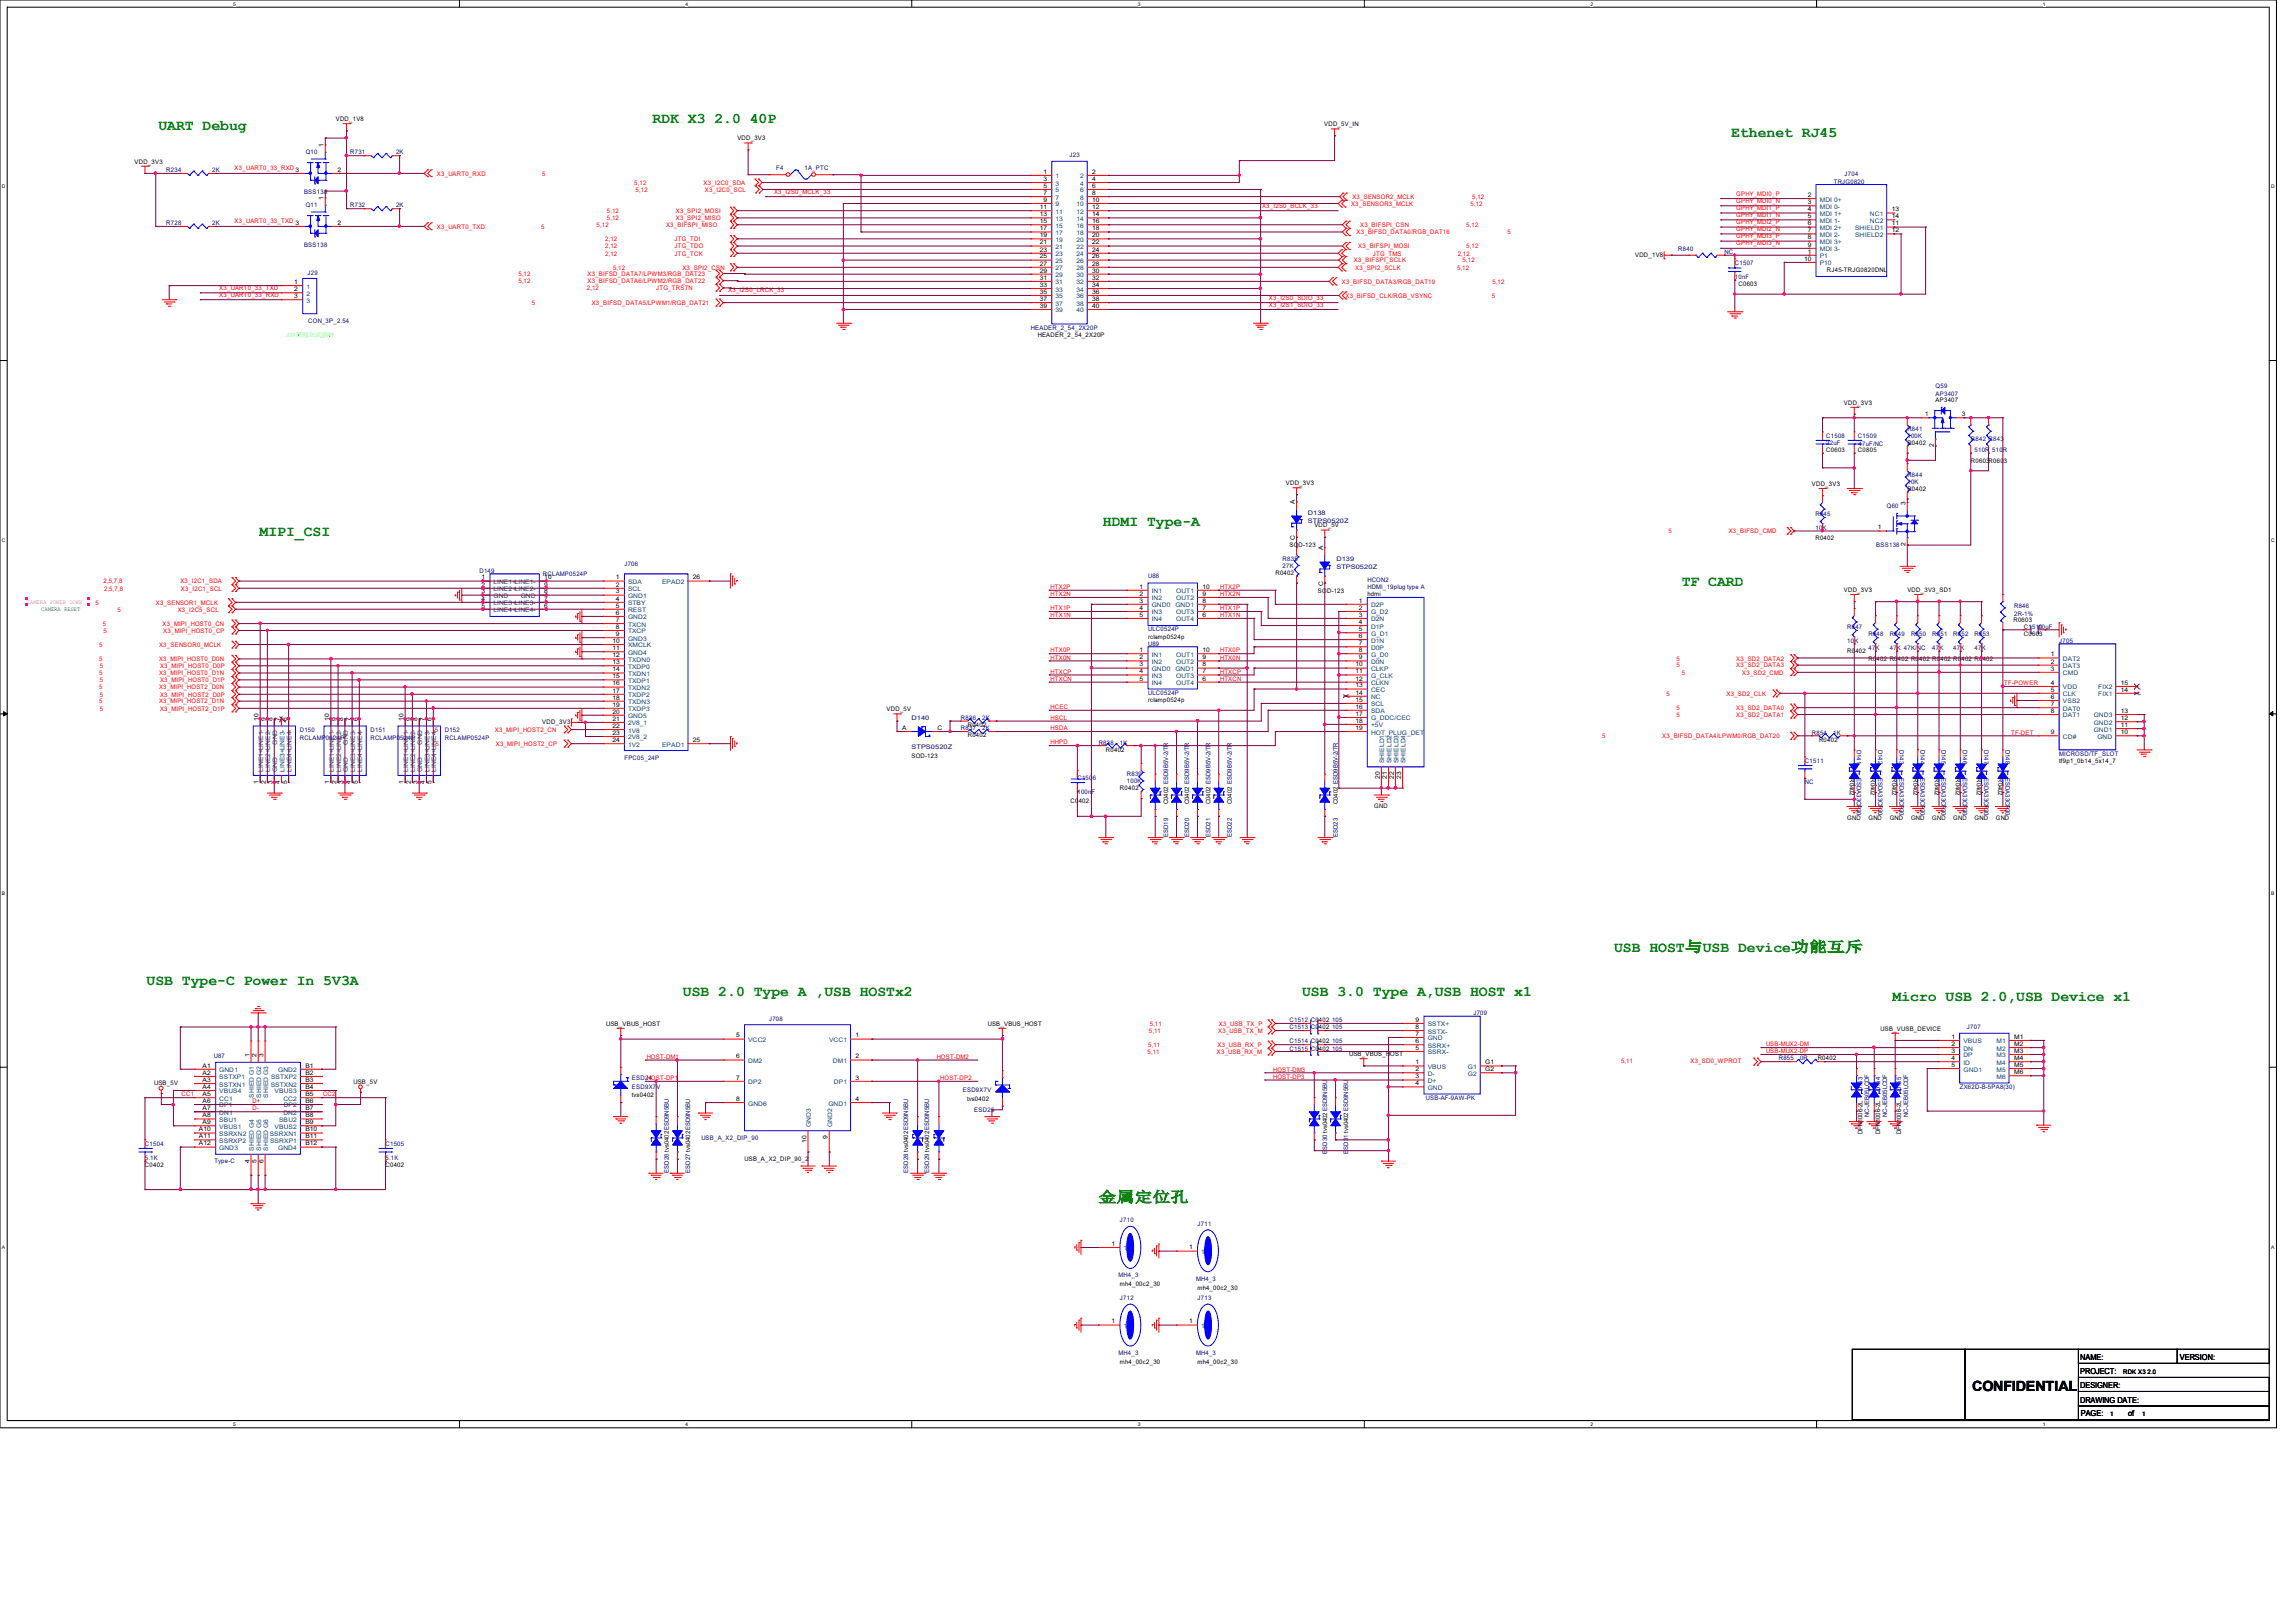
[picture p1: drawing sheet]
<svg xmlns="http://www.w3.org/2000/svg" width="297mm" height="210mm" viewBox="0 0 297 210" stroke-linecap="round" stroke-linejoin="round" font-family="sans-serif">
<defs><g id="words">
<g font-size="1.9" fill="#008000">
<text x="20.5" y="16.8">UART Debug</text>
<text x="84.4" y="15.9">RDK X3 2.0 40P</text>
<text x="223.9" y="17.7">Ethenet RJ45</text>
<text x="33.6" y="69.4">MIPI_CSI</text>
<text x="142.7" y="68">HDMI Type-A</text>
<text x="217.5" y="75.9">TF CARD</text>
<text x="208.8" y="123.1">USB HOST与USB Device功能互斥</text>
<text x="19" y="127.5">USB Type-C Power In 5V3A</text>
<text x="88.3" y="128.9">USB 2.0 Type A ,USB HOSTx2</text>
<text x="168.4" y="128.9">USB 3.0 Type A,USB HOST x1</text>
<text x="244.8" y="129.5">Micro USB 2.0,USB Device x1</text>
<text x="142.1" y="155.5">金属定位孔</text>
</g>
<text font-size="1.8" x="255.1" y="179.9">CONFIDENTIAL</text>
<g font-size="1.1">
<text x="269.1" y="176">NAME:</text>
<text x="269.1" y="177.8">PROJECT:</text>
<text x="269.1" y="179.6">DESIGNER:</text>
<text x="282" y="176">VERSION:</text>
<text x="269.1" y="181.5">DRAWING DATE:</text>
<text x="269.2" y="183.2">PAGE:</text>
<text x="275.3" y="183.2">of</text>
</g>
<g font-size=".8">
<text x="43.4" y="15.7">VDD_1V8</text>
<text x="171.3" y="16.3">VDD_5V_IN</text>
<text x="17.4" y="21.2">VDD_3V3</text>
<text x="41.9" y="19" transform="rotate(-90 41.9 19)">1</text>
<text x="43.7" y="22.2">2</text>
<text x="95.4" y="18.2">VDD_3V3</text>
<text x="135" y="22.5">1</text>
<text x="135" y="23.4">3</text>
<text x="141.3" y="22.5">2</text>
<text x="141.3" y="23.4">4</text>
<text x="41.9" y="25.9" transform="rotate(-90 41.9 25.9)">1</text>
<text x="43.7" y="29.1">2</text>
<text x="134.5" y="27.1">11</text>
<text x="134.5" y="28">13</text>
<text x="134.5" y="28.9">15</text>
<text x="134.5" y="29.8">17</text>
<text x="135" y="24.3">5</text>
<text x="135" y="25.2">7</text>
<text x="135" y="26.1">9</text>
<text x="141.3" y="24.3">6</text>
<text x="141.3" y="25.2">8</text>
<text x="141.3" y="26.1">10</text>
<text x="141.3" y="27.1">12</text>
<text x="141.3" y="28">14</text>
<text x="141.3" y="28.9">16</text>
<text x="141.3" y="29.8">18</text>
<text x="233.8" y="25.5">2</text>
<text x="233.8" y="26.4">3</text>
<text x="233.8" y="28.2">5</text>
<text x="233.8" y="29.2">6</text>
<text x="233.8" y="27.3">4</text>
<text x="244.7" y="27.3">13</text>
<text x="244.7" y="29.2">11</text>
<text x="244.7" y="28.2">14</text>
<text x="134.5" y="30.7">19</text>
<text x="134.5" y="31.6">21</text>
<text x="134.5" y="32.6">23</text>
<text x="134.5" y="33.4">25</text>
<text x="134.5" y="34.4">27</text>
<text x="134.5" y="35.3">29</text>
<text x="141.3" y="30.7">20</text>
<text x="141.3" y="31.6">22</text>
<text x="141.3" y="32.6">24</text>
<text x="141.3" y="33.4">26</text>
<text x="141.3" y="34.4">28</text>
<text x="141.3" y="35.3">30</text>
<text x="211.5" y="33.2">VDD_1V8</text>
<text x="233.4" y="33.7">10</text>
<text x="233.8" y="31">8</text>
<text x="233.8" y="31.9">9</text>
<text x="233.8" y="30.1">7</text>
<text x="233.8" y="32.8">1</text>
<text x="236.3" y="35.2">RJ45-TRJG0820DNL</text>
<text x="244.7" y="30.1">12</text>
<text x="38.1" y="36.7">1</text>
<text x="38.1" y="37.7">2</text>
<text x="38.1" y="38.6">3</text>
<text x="134.5" y="36.2">31</text>
<text x="134.5" y="37.1">33</text>
<text x="134.5" y="38">35</text>
<text x="134.5" y="38.9">37</text>
<text x="134.5" y="39.8">39</text>
<text x="141.3" y="36.2">32</text>
<text x="141.3" y="37.1">34</text>
<text x="141.3" y="38">36</text>
<text x="141.3" y="38.9">38</text>
<text x="141.3" y="39.8">40</text>
<text x="224.9" y="37">C0603</text>
<text x="134.2" y="43.6">HEADER_2_54_2X20P</text>
<text x="238.5" y="52.4">VDD_3V3</text>
<text x="249" y="53.9">1</text>
<text x="250.4" y="52.1">AP3407</text>
<text x="253.8" y="53.8">3</text>
<text x="236.2" y="58.5">C0603</text>
<text x="240.3" y="58.5">C0805</text>
<text x="246.7" y="57.6">R0402</text>
<text x="250.1" y="57.9" transform="rotate(-90 250.1 57.9)">2</text>
<text x="254.9" y="59.9">R0603</text>
<text x="257.2" y="59.9">R0603</text>
<text x="166.3" y="62.8">VDD_3V3</text>
<text x="167.5" y="65.2" transform="rotate(-90 167.5 65.2)">A</text>
<text x="234.4" y="62.9">VDD_3V3</text>
<text x="246.5" y="65.3" transform="rotate(-90 246.5 65.3)">3</text>
<text x="246.7" y="63.5">R0402</text>
<text x="166.8" y="70.7">SOD-123</text>
<text x="167.5" y="69.8" transform="rotate(-90 167.5 69.8)">C</text>
<text x="170" y="68.2">VDD_5V</text>
<text x="171.2" y="71.1" transform="rotate(-90 171.2 71.1)">A</text>
<text x="234.8" y="69.9">R0402</text>
<text x="242.9" y="68.5">1</text>
<text x="246.5" y="70.7" transform="rotate(-90 246.5 70.7)">2</text>
<text x="62.3" y="75.9">2</text>
<text x="62.3" y="76.8">3</text>
<text x="62.3" y="77.7">4</text>
<text x="62.3" y="75">1</text>
<text x="70.4" y="77.7">7</text>
<text x="70.4" y="76.8">8</text>
<text x="70.4" y="75.9">9</text>
<text x="70.4" y="75">10</text>
<text x="79.7" y="75">1</text>
<text x="79.7" y="75.9">2</text>
<text x="79.7" y="76.8">3</text>
<text x="79.7" y="77.7">4</text>
<text x="89.6" y="75">26</text>
<text x="147.4" y="76.2">1</text>
<text x="147.4" y="77.1">2</text>
<text x="147.4" y="78">3</text>
<text x="155.6" y="78">8</text>
<text x="155.6" y="77.1">9</text>
<text x="155.6" y="76.2">10</text>
<text x="165" y="74.4">R0402</text>
<text x="170.5" y="76.7">SOD-123</text>
<text x="171.2" y="75.8" transform="rotate(-90 171.2 75.8)">C</text>
<text x="175.8" y="78">1</text>
<text x="176.9" y="77.1">hdmi</text>
<text x="238.5" y="76.6">VDD_3V3</text>
<text x="246.7" y="76.6">VDD_3V3_SD1</text>
<text x="62.3" y="78.6">5</text>
<text x="70.4" y="78.6">6</text>
<text x="79.2" y="83.2">10</text>
<text x="79.7" y="78.6">5</text>
<text x="79.7" y="79.5">6</text>
<text x="79.7" y="80.5">7</text>
<text x="79.7" y="81.4">8</text>
<text x="79.7" y="82.3">9</text>
<text x="147.4" y="78.9">4</text>
<text x="147.4" y="79.8">5</text>
<text x="148.5" y="82.6">rclamp0524p</text>
<text x="155.6" y="79.8">6</text>
<text x="155.6" y="78.9">7</text>
<text x="175.8" y="78.9">2</text>
<text x="175.8" y="79.8">3</text>
<text x="175.8" y="80.7">4</text>
<text x="175.8" y="81.7">5</text>
<text x="175.8" y="82.6">6</text>
<text x="175.8" y="83.5">7</text>
<text x="260.5" y="80.4">R0603</text>
<text x="261.8" y="82.3">C0603</text>
<text x="79.2" y="84.1">11</text>
<text x="79.2" y="85">12</text>
<text x="79.2" y="85.9">13</text>
<text x="79.2" y="86.9">14</text>
<text x="79.2" y="87.8">15</text>
<text x="79.2" y="88.7">16</text>
<text x="79.2" y="89.6">17</text>
<text x="147.4" y="84.4">1</text>
<text x="147.4" y="85.3">2</text>
<text x="147.4" y="86.2">3</text>
<text x="147.4" y="87.1">4</text>
<text x="147.4" y="88.1">5</text>
<text x="155.6" y="88.1">6</text>
<text x="155.6" y="87.1">7</text>
<text x="155.6" y="86.2">8</text>
<text x="155.6" y="85.3">9</text>
<text x="155.6" y="84.4">10</text>
<text x="175.3" y="86.2">10</text>
<text x="175.3" y="87.1">11</text>
<text x="175.3" y="88.1">12</text>
<text x="175.3" y="88.9">13</text>
<text x="175.3" y="89.9">14</text>
<text x="175.8" y="84.4">8</text>
<text x="175.8" y="85.3">9</text>
<text x="238.9" y="84.5">R0402</text>
<text x="241.7" y="85.5">R0402 R0402 R0402 R0402 R0402 R0402</text>
<text x="265.3" y="85.9">2</text>
<text x="265.3" y="86.8">3</text>
<text x="265.3" y="88.6">4</text>
<text x="265.3" y="89.5">5</text>
<text x="265.3" y="84.9">1</text>
<text x="274.4" y="89.5">14</text>
<text x="274.4" y="88.6">15</text>
<text x="33.4" y="93.3" transform="rotate(-90 33.4 93.3)">10</text>
<text x="34.4" y="93.3" transform="rotate(-90 34.4 93.3)">9</text>
<text x="35.3" y="93.3" transform="rotate(-90 35.3 93.3)">8</text>
<text x="36.2" y="93.3" transform="rotate(-90 36.2 93.3)">7</text>
<text x="37.1" y="93.3" transform="rotate(-90 37.1 93.3)">6</text>
<text x="42.6" y="93.3" transform="rotate(-90 42.6 93.3)">10</text>
<text x="43.5" y="93.3" transform="rotate(-90 43.5 93.3)">9</text>
<text x="44.4" y="93.3" transform="rotate(-90 44.4 93.3)">8</text>
<text x="45.3" y="93.3" transform="rotate(-90 45.3 93.3)">7</text>
<text x="46.3" y="93.3" transform="rotate(-90 46.3 93.3)">6</text>
<text x="52.2" y="93.3" transform="rotate(-90 52.2 93.3)">10</text>
<text x="53.1" y="93.3" transform="rotate(-90 53.1 93.3)">9</text>
<text x="54" y="93.3" transform="rotate(-90 54 93.3)">8</text>
<text x="54.9" y="93.3" transform="rotate(-90 54.9 93.3)">7</text>
<text x="55.8" y="93.3" transform="rotate(-90 55.8 93.3)">6</text>
<text x="70.2" y="93.7">VDD_3V3</text>
<text x="79.2" y="90.5">18</text>
<text x="79.2" y="91.4">19</text>
<text x="79.2" y="92.3">20</text>
<text x="79.2" y="93.3">21</text>
<text x="79.2" y="94.2">22</text>
<text x="79.2" y="95.1">23</text>
<text x="114.7" y="92">VDD_5V</text>
<text x="116.7" y="94.4">A</text>
<text x="121.3" y="94.4">C</text>
<text x="125.2" y="95.4">R0402</text>
<text x="125.2" y="94.1">R0402</text>
<text x="148.5" y="90.8">rclamp0524p</text>
<text x="175.3" y="90.8">15</text>
<text x="175.3" y="91.7">16</text>
<text x="175.3" y="92.6">17</text>
<text x="175.3" y="93.5">18</text>
<text x="175.3" y="94.4">19</text>
<text x="235.3" y="96">R0402</text>
<text x="265.3" y="90.4">6</text>
<text x="265.3" y="91.4">7</text>
<text x="265.3" y="92.2">8</text>
<text x="265.3" y="95">9</text>
<text x="274.4" y="95">10</text>
<text x="274.4" y="94.1">11</text>
<text x="274.4" y="93.2">12</text>
<text x="274.4" y="92.2">13</text>
<text x="33.4" y="101.4" transform="rotate(-90 33.4 101.4)">1</text>
<text x="34.4" y="101.4" transform="rotate(-90 34.4 101.4)">2</text>
<text x="35.3" y="101.4" transform="rotate(-90 35.3 101.4)">3</text>
<text x="36.2" y="101.4" transform="rotate(-90 36.2 101.4)">4</text>
<text x="37.1" y="101.4" transform="rotate(-90 37.1 101.4)">5</text>
<text x="42.6" y="101.4" transform="rotate(-90 42.6 101.4)">1</text>
<text x="43.5" y="101.4" transform="rotate(-90 43.5 101.4)">2</text>
<text x="44.4" y="101.4" transform="rotate(-90 44.4 101.4)">3</text>
<text x="45.3" y="101.4" transform="rotate(-90 45.3 101.4)">4</text>
<text x="46.3" y="101.4" transform="rotate(-90 46.3 101.4)">5</text>
<text x="52.2" y="101.4" transform="rotate(-90 52.2 101.4)">1</text>
<text x="53.1" y="101.4" transform="rotate(-90 53.1 101.4)">2</text>
<text x="54" y="101.4" transform="rotate(-90 54 101.4)">3</text>
<text x="54.9" y="101.4" transform="rotate(-90 54.9 101.4)">4</text>
<text x="55.8" y="101.4" transform="rotate(-90 55.8 101.4)">5</text>
<text x="79.2" y="96">24</text>
<text x="89.6" y="96">25</text>
<text x="117.9" y="98.1">SOD-123</text>
<text x="143.1" y="97.2">R0402</text>
<text x="178.5" y="100.8" transform="rotate(-90 178.5 100.8)">20</text>
<text x="179.4" y="100.8" transform="rotate(-90 179.4 100.8)">21</text>
<text x="180.3" y="100.8" transform="rotate(-90 180.3 100.8)">22</text>
<text x="181.2" y="100.8" transform="rotate(-90 181.2 100.8)">23</text>
<text x="239.3" y="100.7" transform="rotate(90 239.3 100.7)">R0402</text>
<text x="242" y="100.7" transform="rotate(90 242 100.7)">R0402</text>
<text x="244.8" y="100.7" transform="rotate(90 244.8 100.7)">R0402</text>
<text x="247.5" y="100.7" transform="rotate(90 247.5 100.7)">R0402</text>
<text x="250.3" y="100.7" transform="rotate(90 250.3 100.7)">R0402</text>
<text x="253" y="100.7" transform="rotate(90 253 100.7)">R0402</text>
<text x="255.7" y="100.7" transform="rotate(90 255.7 100.7)">R0402</text>
<text x="258.5" y="100.7" transform="rotate(90 258.5 100.7)">R0402</text>
<text x="266.4" y="98.7">tf9p1_0b14_5x14_7</text>
<text x="138.5" y="103.9">C0402</text>
<text x="144.9" y="102.3">R0402</text>
<text x="151.1" y="104" transform="rotate(-90 151.1 104)">C0402 ESD9B5V-2/TR</text>
<text x="153.8" y="104" transform="rotate(-90 153.8 104)">C0402 ESD9B5V-2/TR</text>
<text x="156.6" y="104" transform="rotate(-90 156.6 104)">C0402 ESD9B5V-2/TR</text>
<text x="159.3" y="104" transform="rotate(-90 159.3 104)">C0402 ESD9B5V-2/TR</text>
<text x="173.1" y="104" transform="rotate(-90 173.1 104)">C0402 ESD9B5V-2/TR</text>
<text x="177.8" y="104.6">GND</text>
<text x="238.9" y="106">GND</text>
<text x="241.7" y="106">GND</text>
<text x="244.4" y="106">GND</text>
<text x="247.2" y="106">GND</text>
<text x="250" y="106">GND</text>
<text x="252.7" y="106">GND</text>
<text x="255.4" y="106">GND</text>
<text x="258.2" y="106">GND</text>
<text x="32.3" y="136.8" transform="rotate(-90 32.3 136.8)">1</text>
<text x="33.2" y="136.8" transform="rotate(-90 33.2 136.8)">2</text>
<text x="34.1" y="136.8" transform="rotate(-90 34.1 136.8)">3</text>
<text x="78.4" y="132.7">USB_VBUS_HOST</text>
<text x="95.2" y="134.2">5</text>
<text x="95.2" y="136.9">6</text>
<text x="110.7" y="134.2">1</text>
<text x="110.7" y="136.9">2</text>
<text x="127.8" y="132.7">USB_VBUS_HOST</text>
<text x="174.5" y="136.7">USB_VBUS_HOST</text>
<text x="183.1" y="137.7">1</text>
<text x="183.1" y="135.8">5</text>
<text x="183.1" y="135">6</text>
<text x="183.1" y="134">7</text>
<text x="183.1" y="133.1">8</text>
<text x="183.1" y="132.2">9</text>
<text x="192.1" y="137.7">G1</text>
<text x="235.1" y="137.2">R0402</text>
<text x="243.3" y="133.4">USB_VUSB_DEVICE</text>
<text x="252.4" y="134.4">1</text>
<text x="252.4" y="135.3">2</text>
<text x="252.4" y="136.2">3</text>
<text x="252.4" y="137.2">4</text>
<text x="260.5" y="136.2">M3</text>
<text x="260.5" y="135.3">M2</text>
<text x="260.5" y="134.4">M1</text>
<text x="260.5" y="137.2">M4</text>
<text x="19.9" y="140.4">USB_5V</text>
<text x="26.2" y="138.1">A1</text>
<text x="26.2" y="139.1">A2</text>
<text x="26.2" y="140">A3</text>
<text x="26.2" y="140.9">A4</text>
<text x="26.2" y="141.8">A5</text>
<text x="26.2" y="142.7">A6</text>
<text x="26.2" y="143.6">A7</text>
<text x="39.5" y="138.1">B1</text>
<text x="39.5" y="139.1">B2</text>
<text x="39.5" y="140">B3</text>
<text x="39.5" y="140.9">B4</text>
<text x="39.5" y="141.8">B5</text>
<text x="39.5" y="142.7">B6</text>
<text x="39.5" y="143.6">B7</text>
<text x="45.7" y="140.2">USB_5V</text>
<text x="81.8" y="141.9">tvs0402</text>
<text x="95.2" y="139.7">7</text>
<text x="95.2" y="142.5">8</text>
<text x="110.7" y="139.7">3</text>
<text x="110.7" y="142.5">4</text>
<text x="125.1" y="142.4">tvs0402</text>
<text x="183.1" y="138.6">2</text>
<text x="183.1" y="139.5">3</text>
<text x="183.1" y="140.4">4</text>
<text x="192.1" y="138.6">G2</text>
<text x="252.4" y="138">5</text>
<text x="260.5" y="138">M5</text>
<text x="260.5" y="139">M6</text>
<text x="25.7" y="146.4">A10</text>
<text x="25.7" y="147.3">A11</text>
<text x="25.7" y="148.2">A12</text>
<text x="26.2" y="144.6">A8</text>
<text x="26.2" y="145.5">A9</text>
<text x="39.5" y="144.6">B8</text>
<text x="39.5" y="145.5">B9</text>
<text x="39.5" y="146.4">B10</text>
<text x="39.5" y="147.3">B11</text>
<text x="39.5" y="148.2">B12</text>
<text x="104.3" y="147.9" transform="rotate(-90 104.3 147.9)">10</text>
<text x="107.1" y="147.4" transform="rotate(-90 107.1 147.4)">9</text>
<text x="240.9" y="146.8" transform="rotate(-90 240.9 146.8)">DFN1006-2L</text>
<text x="243.2" y="146.8" transform="rotate(-90 243.2 146.8)">DFN1006-2L</text>
<text x="245.9" y="146.8" transform="rotate(-90 245.9 146.8)">DFN1006-2L</text>
<text x="18.8" y="151">C0402</text>
<text x="32.3" y="150.4" transform="rotate(-90 32.3 150.4)">4</text>
<text x="33.2" y="150.4" transform="rotate(-90 33.2 150.4)">5</text>
<text x="34.1" y="150.4" transform="rotate(-90 34.1 150.4)">6</text>
<text x="49.9" y="151">C0402</text>
<text x="96.3" y="150.3">USB_A_X2_DIP_90_2</text>
<text x="143.8" y="161.2">1</text>
<text x="153.8" y="161.7">1</text>
<text x="144.9" y="166.5">mh4_00c2_30</text>
<text x="154.9" y="166.9">mh4_00c2_30</text>
<text x="143.8" y="171.2">1</text>
<text x="153.8" y="171.2">1</text>
<text x="144.9" y="176.5">mh4_00c2_30</text>
<text x="154.9" y="176.5">mh4_00c2_30</text>
<text x="274.6" y="177.8">RDK X3 2.0</text>
<text x="273" y="183.2">1</text>
<text x="277.1" y="183.2">1</text>
</g>
<g font-size=".8" fill="#000080">
<text x="21.5" y="22.3">R234</text>
<text x="27.4" y="22.3">2K</text>
<text x="39.5" y="20">Q10</text>
<text x="45.3" y="20">R731</text>
<text x="51.2" y="20">2K</text>
<text x="100.4" y="22">F4</text>
<text x="104.1" y="22">1A_PTC</text>
<text x="138.4" y="20.4">J23</text>
<text x="237.2" y="23.7">TRJG0820</text>
<text x="238.6" y="22.8">J704</text>
<text x="21.5" y="29.1">R728</text>
<text x="27.4" y="29.1">2K</text>
<text x="39.3" y="25.1">BSS138</text>
<text x="39.5" y="26.8">Q11</text>
<text x="45.3" y="26.8">R732</text>
<text x="51.2" y="26.8">2K</text>
<text x="39.3" y="32">BSS138</text>
<text x="39.8" y="35.5">J29</text>
<text x="217.1" y="32.4">R840</text>
<text x="223.1" y="32.9">NC</text>
<text x="224.4" y="34.2">C1507</text>
<text x="39.9" y="41.7">CON_3P_2.54</text>
<text x="224.4" y="36.1">10nF</text>
<text x="133.4" y="42.7">HEADER_2_54_2X20P</text>
<text x="250.4" y="50.2">Q59</text>
<text x="250.4" y="51.2">AP3407</text>
<text x="236.2" y="56.6">C1508</text>
<text x="236.2" y="57.6">22uF</text>
<text x="240.3" y="56.6">C1509</text>
<text x="240.4" y="57.7">47uF/NC</text>
<text x="246.7" y="55.8">R841</text>
<text x="246.7" y="56.6">100K</text>
<text x="254.9" y="57.1">R842 R843</text>
<text x="255.4" y="58.5">510R 510R</text>
<text x="244.1" y="65.8">Q60</text>
<text x="246.7" y="61.7">R844</text>
<text x="246.7" y="62.6">10K</text>
<text x="169.2" y="66.6">D138</text>
<text x="169.2" y="67.7">STPS0520Z</text>
<text x="234.8" y="66.7">R845</text>
<text x="234.8" y="68.5">10K</text>
<text x="242.7" y="70.8">BSS138</text>
<text x="62" y="74.1">D149</text>
<text x="70.2" y="74.6">RCLAMP0524P</text>
<text x="80.8" y="73.2">J706</text>
<text x="148.5" y="74.8">U88</text>
<text x="165.9" y="72.6">R835</text>
<text x="165.9" y="73.5">27K</text>
<text x="172.9" y="72.6">D139</text>
<text x="172.9" y="73.7">STPS0520Z</text>
<text x="176.9" y="75.3">HCON2</text>
<text x="176.9" y="76.2">HDMI_19plug type A</text>
<text x="148.5" y="83.5">U89</text>
<text x="148.5" y="81.7">ULC0524P</text>
<text x="238.9" y="81.3">R847</text>
<text x="238.9" y="83.2">10K</text>
<text x="241.7" y="82.3">R848</text>
<text x="244.4" y="82.3">R849</text>
<text x="247.2" y="82.3">R850</text>
<text x="250" y="82.3">R851</text>
<text x="252.7" y="82.3">R852</text>
<text x="255.4" y="82.3">R853</text>
<text x="260.5" y="78.6">R846</text>
<text x="260.5" y="79.7">2R-1%</text>
<text x="261.8" y="81.3">C1510</text>
<text x="263.7" y="81.3">10uF</text>
<text x="266.4" y="83.2">J705</text>
<text x="148.5" y="89.9">ULC0524P</text>
<text x="241.7" y="84.1">47K</text>
<text x="244.4" y="84.1">47K 47K/NC</text>
<text x="250" y="84.1">47K</text>
<text x="252.7" y="84.1">47K</text>
<text x="255.4" y="84.1">47K</text>
<text x="38.8" y="94.7">D150</text>
<text x="38.8" y="95.8">RCLAMP0524P</text>
<text x="47.9" y="94.7">D151</text>
<text x="47.9" y="95.8">RCLAMP0524P</text>
<text x="57.5" y="94.7">D152</text>
<text x="57.5" y="95.8">RCLAMP0524P</text>
<text x="117.9" y="93.1">D140</text>
<text x="124.3" y="94.5">R837</text>
<text x="124.3" y="93.1">R836</text>
<text x="127.1" y="94.5">2K</text>
<text x="127.1" y="93.1">2K</text>
<text x="234.4" y="95">R854</text>
<text x="237.1" y="95">1K</text>
<text x="80.8" y="98.3">FPC05_24P</text>
<text x="117.9" y="96.9">STPS0520Z</text>
<text x="139.4" y="100.9">C1506</text>
<text x="142.1" y="96.4">R838</text>
<text x="144.9" y="96.4">1K</text>
<text x="145.8" y="100.5">R839</text>
<text x="145.8" y="101.3">100K</text>
<text x="233.5" y="98.7">C1511</text>
<text x="233.5" y="101.5">NC</text>
<text x="240.2" y="97" transform="rotate(90 240.2 97)">D141</text>
<text x="240.2" y="100.7" transform="rotate(90 240.2 100.7)">ESDA33CP30</text>
<text x="243" y="97" transform="rotate(90 243 97)">D142</text>
<text x="243" y="100.7" transform="rotate(90 243 100.7)">ESDA33CP30</text>
<text x="245.7" y="97" transform="rotate(90 245.7 97)">D143</text>
<text x="245.7" y="100.7" transform="rotate(90 245.7 100.7)">ESDA33CP30</text>
<text x="248.4" y="97" transform="rotate(90 248.4 97)">D144</text>
<text x="248.4" y="100.7" transform="rotate(90 248.4 100.7)">ESDA33CP30</text>
<text x="251.2" y="97" transform="rotate(90 251.2 97)">D145</text>
<text x="251.2" y="100.7" transform="rotate(90 251.2 100.7)">ESDA33CP30</text>
<text x="253.9" y="97" transform="rotate(90 253.9 97)">D146</text>
<text x="253.9" y="100.7" transform="rotate(90 253.9 100.7)">ESDA33CP30</text>
<text x="256.7" y="97" transform="rotate(90 256.7 97)">D147</text>
<text x="256.7" y="100.7" transform="rotate(90 256.7 100.7)">ESDA33CP30</text>
<text x="259.4" y="97" transform="rotate(90 259.4 97)">D148</text>
<text x="259.4" y="100.7" transform="rotate(90 259.4 100.7)">ESDA33CP30</text>
<text x="266.4" y="97.8">MICROSD/TF_SLOT</text>
<text x="139.4" y="102.7">100nF</text>
<text x="151.1" y="108.3" transform="rotate(-90 151.1 108.3)">ESD19</text>
<text x="153.8" y="108.3" transform="rotate(-90 153.8 108.3)">ESD20</text>
<text x="156.6" y="108.3" transform="rotate(-90 156.6 108.3)">ESD21</text>
<text x="159.3" y="108.3" transform="rotate(-90 159.3 108.3)">ESD22</text>
<text x="173.1" y="108.3" transform="rotate(-90 173.1 108.3)">ESD23</text>
<text x="190.6" y="131.4">J709</text>
<text x="27.6" y="136.9">U87</text>
<text x="99.5" y="132.1">J708</text>
<text x="166.8" y="133.2">C1513 C0402</text>
<text x="166.8" y="132.2">C1512 C0402</text>
<text x="166.8" y="135">C1514 C0402</text>
<text x="166.8" y="135.9">C1515 C0402</text>
<text x="172.3" y="133.2">105</text>
<text x="172.3" y="132.2">105</text>
<text x="172.3" y="135">105</text>
<text x="172.3" y="135.9">105</text>
<text x="230.1" y="137.2">R855</text>
<text x="232.8" y="137.2">0R</text>
<text x="254.4" y="133.2">J707</text>
<text x="81.8" y="139.8">ESD24</text>
<text x="81.8" y="140.9">ESD9X7V</text>
<text x="124.6" y="141.3">ESD9X7V</text>
<text x="126" y="143.9">ESD25</text>
<text x="184.5" y="142.3">USB-AF-9AW-PK</text>
<text x="240.9" y="141.2" transform="rotate(-90 240.9 141.2)">D153</text>
<text x="243.2" y="141.2" transform="rotate(-90 243.2 141.2)">D154</text>
<text x="245.9" y="141.2" transform="rotate(-90 245.9 141.2)">D155</text>
<text x="253.5" y="140.9">ZX62D-B-5PA8(30)</text>
<text x="18.8" y="148.3">C1504</text>
<text x="49.9" y="148.3">C1505</text>
<text x="90.7" y="147.5">USB_A_X2_DIP_90</text>
<text x="171.7" y="149.3" transform="rotate(-90 171.7 149.3)">ESD30 tvs0402 ESD9N5BU</text>
<text x="174.4" y="149.3" transform="rotate(-90 174.4 149.3)">ESD31 tvs0402 ESD9N5BU</text>
<text x="241.8" y="144.6" transform="rotate(-90 241.8 144.6)">NC-JEB05LCDF</text>
<text x="244.1" y="144.6" transform="rotate(-90 244.1 144.6)">NC-JEB05LCDF</text>
<text x="246.8" y="144.6" transform="rotate(-90 246.8 144.6)">NC-JEB05LCDF</text>
<text x="18.8" y="150.1">5.1K</text>
<text x="27.7" y="150.5">Type-C</text>
<text x="49.9" y="150.1">5.1K</text>
<text x="86.5" y="151.7" transform="rotate(-90 86.5 151.7)">ESD26 tvs0402 ESD9N5BU</text>
<text x="89.3" y="151.7" transform="rotate(-90 89.3 151.7)">ESD27 tvs0402 ESD9N5BU</text>
<text x="117.5" y="151.7" transform="rotate(-90 117.5 151.7)">ESD28 tvs0402 ESD9N5BU</text>
<text x="120.2" y="151.7" transform="rotate(-90 120.2 151.7)">ESD29 tvs0402 ESD9N5BU</text>
<text x="144.9" y="158.2">J710</text>
<text x="154.9" y="158.6">J711</text>
<text x="144.7" y="165.3">MH4_3</text>
<text x="154.7" y="165.7">MH4_3</text>
<text x="144.9" y="168.2">J712</text>
<text x="154.9" y="168.2">J713</text>
<text x="144.7" y="175.3">MH4_3</text>
<text x="154.7" y="175.3">MH4_3</text>
</g>
<g font-size=".8" fill="#f00">
<text x="30.4" y="22.1">X3_UART0_33_RXD 3</text>
<text x="56.5" y="22.7">X3_UART0_RXD</text>
<text x="70.2" y="22.7">5</text>
<text x="82" y="23.9">5,12</text>
<text x="91" y="23.9">X3_I2C0_SDA</text>
<text x="30.4" y="28.9">X3_UART0_33_TXD 3</text>
<text x="56.5" y="29.6">X3_UART0_TXD</text>
<text x="70" y="29.6">5</text>
<text x="77.2" y="29.4">5,12</text>
<text x="78.5" y="27.6">5,12</text>
<text x="78.5" y="28.5">5,12</text>
<text x="82.2" y="24.8">5,12</text>
<text x="86.2" y="29.4">X3_BIFSPI_MISO</text>
<text x="87.4" y="27.6">X3_SPI2_MOSI</text>
<text x="87.4" y="28.5">X3_SPI2_MISO</text>
<text x="91.2" y="24.8">X3_I2C0_SCL</text>
<text x="100.1" y="25.1">X3_I2S0_MCLK_33</text>
<text x="163.2" y="26.9">X3_I2S0_BCLK_33</text>
<text x="174.8" y="26.7">X3_SENSOR3_MCLK</text>
<text x="174.9" y="25.7">X3_SENSOR2_MCLK</text>
<text x="175.9" y="29.4">X3_BIFSPI_CSN</text>
<text x="189.7" y="29.4">5,12</text>
<text x="190.2" y="26.7">5,12</text>
<text x="190.4" y="25.7">5,12</text>
<text x="224.6" y="25.3">GPHY_MDI0_P</text>
<text x="224.6" y="26.2">GPHY_MDI0_N</text>
<text x="224.6" y="27.2">GPHY_MDI1_P</text>
<text x="224.6" y="28.1">GPHY_MDI1_N</text>
<text x="224.6" y="29">GPHY_MDI2_P</text>
<text x="224.6" y="29.9">GPHY_MDI2_N</text>
<text x="67.1" y="35.7">5,12</text>
<text x="76" y="35.7">X3_BIFSD_DATA7/LPWM3/RGB_DAT23</text>
<text x="78.3" y="31.2">2,12</text>
<text x="78.3" y="32.1">2,12</text>
<text x="78.3" y="33.1">2,12</text>
<text x="79.3" y="34.9">5,12</text>
<text x="87.3" y="31.2">JTG_TDI</text>
<text x="87.3" y="32.1">JTG_TDO</text>
<text x="87.3" y="33.1">JTG_TCK</text>
<text x="88.3" y="34.9">X3_SPI2_CSN</text>
<text x="175.1" y="34">X3_BIFSPI_SCLK</text>
<text x="175.3" y="34.9">X3_SPI2_SCLK</text>
<text x="175.5" y="30.3">X3_BIFSD_DATA0/RGB_DAT16</text>
<text x="175.7" y="32.1">X3_BIFSPI_MOSI</text>
<text x="177.6" y="33.1">JTG_TMS</text>
<text x="188.5" y="34.9">5,12</text>
<text x="188.6" y="33.1">2,12</text>
<text x="189.2" y="34">5,12</text>
<text x="189.7" y="32.1">5,12</text>
<text x="195" y="30.3">5</text>
<text x="224.6" y="30.8">GPHY_MDI3_P</text>
<text x="224.6" y="31.8">GPHY_MDI3_N</text>
<text x="28.4" y="37.5">X3_UART0_33_TXD</text>
<text x="28.4" y="38.4">X3_UART0_33_RXD</text>
<text x="67.1" y="36.6">5,12</text>
<text x="68.8" y="39.5">5</text>
<text x="75.9" y="37.5">2,12</text>
<text x="76" y="36.6">X3_BIFSD_DATA6/LPWM2/RGB_DAT22</text>
<text x="76.5" y="39.5">X3_BIFSD_DATA5/LPWM1/RGB_DAT21</text>
<text x="84.9" y="37.5">JTG_TRSTN</text>
<text x="94.2" y="37.8">X3_I2S0_LRCK_33</text>
<text x="164.1" y="38.8">X3_I2S0_SDIO_33</text>
<text x="164.1" y="39.7">X3_I2S1_SDIO_33</text>
<text x="173.6" y="36.7">X3_BIFSD_DATA3/RGB_DAT19</text>
<text x="174" y="38.5">X3_BIFSD_CLK/RGB_VSYNC</text>
<text x="193" y="38.5">5</text>
<text x="193.1" y="36.7">5,12</text>
<text x="215.8" y="69">5</text>
<text x="223.6" y="69">X3_BIFSD_CMD</text>
<text x="13.4" y="75.5">2,5,7,8</text>
<text x="13.5" y="76.4">2,5,7,8</text>
<text x="23.3" y="75.5">X3_I2C1_SDA</text>
<text x="23.4" y="76.4">X3_I2C1_SCL</text>
<text x="135.9" y="76.2">HTX2P</text>
<text x="135.9" y="77.1">HTX2N</text>
<text x="157.8" y="76.2">HTX2P</text>
<text x="157.8" y="77.1">HTX2N</text>
<text x="12.4" y="78.2">5</text>
<text x="12.8" y="83.7">5</text>
<text x="13.3" y="81">5</text>
<text x="13.4" y="81.9">5</text>
<text x="15.2" y="79.2">5</text>
<text x="20.2" y="78.2">X3_SENSOR1_MCLK</text>
<text x="20.6" y="83.7">X3_SENSOR0_MCLK</text>
<text x="21" y="81">X3_MIPI_HOST0_CN</text>
<text x="21.1" y="81.9">X3_MIPI_HOST0_CP</text>
<text x="23" y="79.2">X3_I2C5_SCL</text>
<text x="135.9" y="79">HTX1P</text>
<text x="135.9" y="79.8">HTX1N</text>
<text x="157.8" y="79">HTX1P</text>
<text x="157.8" y="79.8">HTX1N</text>
<text x="12.8" y="85.6">5</text>
<text x="12.8" y="87.4">5</text>
<text x="12.8" y="89.2">5</text>
<text x="12.9" y="86.4">5</text>
<text x="12.9" y="88.3">5</text>
<text x="20.6" y="85.6">X3_MIPI_HOST0_D0N</text>
<text x="20.6" y="87.4">X3_MIPI_HOST0_D1N</text>
<text x="20.6" y="89.2">X3_MIPI_HOST2_D0N</text>
<text x="20.7" y="86.4">X3_MIPI_HOST0_D0P</text>
<text x="20.7" y="88.3">X3_MIPI_HOST0_D1P</text>
<text x="135.9" y="84.4">HTX0P</text>
<text x="135.9" y="85.3">HTX0N</text>
<text x="135.9" y="87.2">HTXCP</text>
<text x="135.9" y="88.1">HTXCN</text>
<text x="157.8" y="84.4">HTX0P</text>
<text x="157.8" y="85.3">HTX0N</text>
<text x="157.8" y="87.2">HTXCP</text>
<text x="157.8" y="88.1">HTXCN</text>
<text x="216.8" y="85.5">5</text>
<text x="216.8" y="86.4">5</text>
<text x="217.6" y="87.3">5</text>
<text x="224.6" y="85.5">X3_SD2_DATA2</text>
<text x="224.6" y="86.4">X3_SD2_DATA3</text>
<text x="225.4" y="87.3">X3_SD2_CMD</text>
<text x="259.3" y="88.6">TF-POWER</text>
<text x="12.8" y="91">5</text>
<text x="12.9" y="90.1">5</text>
<text x="12.9" y="91.9">5</text>
<text x="20.6" y="91">X3_MIPI_HOST2_D1N</text>
<text x="20.7" y="90.1">X3_MIPI_HOST2_D0P</text>
<text x="20.7" y="91.9">X3_MIPI_HOST2_D1P</text>
<text x="56.3" y="94.7">5</text>
<text x="64" y="94.7">X3_MIPI_HOST2_CN</text>
<text x="135.9" y="91.7">HCEC</text>
<text x="135.9" y="93.1">HSCL</text>
<text x="135.9" y="94.5">HSDA</text>
<text x="207.2" y="95.5">5</text>
<text x="215" y="95.5">X3_BIFSD_DATA4/LPWM0/RGB_DAT20</text>
<text x="215.6" y="90">5</text>
<text x="216.8" y="91.9">5</text>
<text x="216.8" y="92.8">5</text>
<text x="223.3" y="90">X3_SD2_CLK</text>
<text x="224.6" y="91.9">X3_SD2_DATA0</text>
<text x="224.6" y="92.8">X3_SD2_DATA1</text>
<text x="260.2" y="95">TF-DET</text>
<text x="56.3" y="96.5">5</text>
<text x="64.1" y="96.5">X3_MIPI_HOST2_CP</text>
<text x="135.9" y="96.3">HHPD</text>
<text x="83.7" y="137">HOST-DM1</text>
<text x="121.2" y="137">HOST-DM2</text>
<text x="148.4" y="136.4">5,11</text>
<text x="148.5" y="135.5">5,11</text>
<text x="148.6" y="133.6">5,11</text>
<text x="148.7" y="132.7">5,11</text>
<text x="157.4" y="136.4">X3_USB_RX_M</text>
<text x="157.5" y="135.5">X3_USB_RX_P</text>
<text x="157.6" y="133.6">X3_USB_TX_M</text>
<text x="157.7" y="132.7">X3_USB_TX_P</text>
<text x="209.7" y="137.6">5,11</text>
<text x="218.7" y="137.6">X3_SD0_WPROT</text>
<text x="228.4" y="135.4">USB-MUX2-DM</text>
<text x="228.4" y="136.3">USB-MUX2-DP</text>
<text x="23.5" y="141.9">CC1</text>
<text x="32.6" y="142.7">D+</text>
<text x="32.6" y="143.7">D-</text>
<text x="41.8" y="141.9">CC2</text>
<text x="83.7" y="139.7">HOST-DP1</text>
<text x="121.6" y="139.7">HOST-DP2</text>
<text x="164.7" y="138.6">HOST-DM3</text>
<text x="164.7" y="139.6">HOST-DP3</text>
</g>
<g font-size=".8" fill="#004080">
<text x="136.5" y="23.1">1</text>
<text x="139.7" y="23.1">2</text>
<text x="136.5" y="24">3</text>
<text x="136.5" y="24.9">5</text>
<text x="136.5" y="25.8">7</text>
<text x="136.5" y="26.7">9</text>
<text x="136.5" y="27.6">11</text>
<text x="136.5" y="28.6">13</text>
<text x="136.5" y="29.5">15</text>
<text x="139.2" y="26.7">10</text>
<text x="139.2" y="27.6">12</text>
<text x="139.2" y="28.6">14</text>
<text x="139.2" y="29.5">16</text>
<text x="139.7" y="24">4</text>
<text x="139.7" y="24.9">6</text>
<text x="139.7" y="25.8">8</text>
<text x="235.4" y="26.1">MDI 0+</text>
<text x="235.4" y="27">MDI 0-</text>
<text x="235.4" y="28.8">MDI 1-</text>
<text x="235.4" y="29.8">MDI 2+</text>
<text x="235.4" y="27.9">MDI 1+</text>
<text x="240" y="29.8">SHIELD1</text>
<text x="241.9" y="27.9">NC1</text>
<text x="241.9" y="28.8">NC2</text>
<text x="136.5" y="30.4">17</text>
<text x="136.5" y="31.3">19</text>
<text x="136.5" y="32.2">21</text>
<text x="136.5" y="33.1">23</text>
<text x="136.5" y="34">25</text>
<text x="136.5" y="35">27</text>
<text x="136.5" y="35.9">29</text>
<text x="139.2" y="30.4">18</text>
<text x="139.2" y="31.3">20</text>
<text x="139.2" y="32.2">22</text>
<text x="139.2" y="33.1">24</text>
<text x="139.2" y="34">26</text>
<text x="139.2" y="35">28</text>
<text x="139.2" y="35.9">30</text>
<text x="235.4" y="31.6">MDI 3+</text>
<text x="235.4" y="32.5">MDI 3-</text>
<text x="235.4" y="30.6">MDI 2-</text>
<text x="235.4" y="33.4">P1</text>
<text x="235.4" y="34.3">P10</text>
<text x="240" y="30.6">SHIELD2</text>
<text x="39.6" y="37.3">1</text>
<text x="39.6" y="38.3">2</text>
<text x="39.6" y="39.2">3</text>
<text x="136.5" y="36.8">31</text>
<text x="136.5" y="37.7">33</text>
<text x="136.5" y="38.6">35</text>
<text x="136.5" y="39.5">37</text>
<text x="136.5" y="40.4">39</text>
<text x="139.2" y="36.8">32</text>
<text x="139.2" y="37.7">34</text>
<text x="139.2" y="38.6">36</text>
<text x="139.2" y="39.5">38</text>
<text x="139.2" y="40.4">40</text>
<text x="63.8" y="76.5">LINE2+LINE2-</text>
<text x="63.8" y="77.4">GND</text>
<text x="63.8" y="75.6">LINE1+LINE1-</text>
<text x="67.4" y="77.4">GND</text>
<text x="81.2" y="75.6">SDA</text>
<text x="81.2" y="76.5">SCL</text>
<text x="81.2" y="77.4">GND1</text>
<text x="85.6" y="75.6">EPAD2</text>
<text x="149" y="76.8">IN1</text>
<text x="149" y="77.7">IN2</text>
<text x="152.2" y="77.7">OUT2</text>
<text x="152.2" y="76.8">OUT1</text>
<text x="63.8" y="78.3">LINE3+LINE3-</text>
<text x="63.8" y="79.2">LINE4+LINE4-</text>
<text x="81.2" y="78.3">STBY</text>
<text x="81.2" y="79.2">REST</text>
<text x="81.2" y="80.1">GND2</text>
<text x="81.2" y="81.1">TXCN</text>
<text x="81.2" y="82">TXCP</text>
<text x="81.2" y="82.9">GND3</text>
<text x="81.2" y="83.8">XMCLK</text>
<text x="149" y="78.6">GND0</text>
<text x="149" y="79.5">IN3</text>
<text x="149" y="80.4">IN4</text>
<text x="152" y="78.6">GND1</text>
<text x="152.2" y="80.4">OUT4</text>
<text x="152.2" y="79.5">OUT3</text>
<text x="177.4" y="78.6">D2P</text>
<text x="177.4" y="79.5">G_D2</text>
<text x="177.4" y="80.4">D2N</text>
<text x="177.4" y="81.3">D1P</text>
<text x="177.4" y="82.3">G_D1</text>
<text x="177.4" y="83.1">D1N</text>
<text x="81.2" y="84.7">GND4</text>
<text x="81.2" y="85.6">TXDN0</text>
<text x="81.2" y="86.5">TXDP0</text>
<text x="81.2" y="87.5">TXDN1</text>
<text x="81.2" y="88.3">TXDP1</text>
<text x="81.2" y="89.3">TXDN2</text>
<text x="149" y="85">IN1</text>
<text x="149" y="85.9">IN2</text>
<text x="149" y="86.8">GND0</text>
<text x="149" y="87.7">IN3</text>
<text x="149" y="88.6">IN4</text>
<text x="152" y="86.8">GND1</text>
<text x="152.2" y="88.6">OUT4</text>
<text x="152.2" y="87.7">OUT3</text>
<text x="152.2" y="85.9">OUT2</text>
<text x="152.2" y="85">OUT1</text>
<text x="177.4" y="84.1">D0P</text>
<text x="177.4" y="85">G_D0</text>
<text x="177.4" y="85.9">D0N</text>
<text x="177.4" y="86.8">CLKP</text>
<text x="177.4" y="87.7">G_CLK</text>
<text x="177.4" y="88.6">CLKN</text>
<text x="177.4" y="89.5">CEC</text>
<text x="266.9" y="86.4">DAT3</text>
<text x="266.9" y="87.4">CMD</text>
<text x="266.9" y="89.2">VDD</text>
<text x="266.9" y="85.5">DAT2</text>
<text x="271.4" y="89.2">FIX2</text>
<text x="81.2" y="90.2">TXDP2</text>
<text x="81.2" y="91.1">TXDN3</text>
<text x="81.2" y="92">TXDP3</text>
<text x="81.2" y="92.9">GND5</text>
<text x="81.2" y="93.9">2V8_1</text>
<text x="81.2" y="94.8">1V8</text>
<text x="81.2" y="95.7">2V8_2</text>
<text x="177.4" y="90.5">NC</text>
<text x="177.4" y="91.4">SCL</text>
<text x="177.4" y="92.3">SDA</text>
<text x="177.4" y="93.2">G_DDC/CEC</text>
<text x="177.4" y="94.1">+5V</text>
<text x="177.4" y="95">HOT_PLUG_DET</text>
<text x="266.9" y="90.1">CLK</text>
<text x="266.9" y="91">VSS2</text>
<text x="266.9" y="91.9">DAT0</text>
<text x="266.9" y="92.8">DAT1</text>
<text x="266.9" y="95.6">CD#</text>
<text x="270.8" y="94.7">GND1</text>
<text x="270.8" y="93.8">GND2</text>
<text x="270.8" y="92.8">GND3</text>
<text x="271.3" y="95.6">GND</text>
<text x="271.4" y="90.1">FIX1</text>
<text x="34" y="99.9" transform="rotate(-90 34 99.9)">LINE1+LINE1-</text>
<text x="35" y="99.9" transform="rotate(-90 35 99.9)">LINE2+LINE2-</text>
<text x="35.9" y="99.9" transform="rotate(-90 35.9 99.9)">GND</text>
<text x="35.9" y="96.3" transform="rotate(-90 35.9 96.3)">GND</text>
<text x="36.8" y="99.9" transform="rotate(-90 36.8 99.9)">LINE3+LINE3-</text>
<text x="37.7" y="99.9" transform="rotate(-90 37.7 99.9)">LINE4+LINE4-</text>
<text x="43.2" y="99.9" transform="rotate(-90 43.2 99.9)">LINE1+LINE1-</text>
<text x="44.1" y="99.9" transform="rotate(-90 44.1 99.9)">LINE2+LINE2-</text>
<text x="45" y="99.9" transform="rotate(-90 45 99.9)">GND</text>
<text x="45" y="96.3" transform="rotate(-90 45 96.3)">GND</text>
<text x="45.9" y="99.9" transform="rotate(-90 45.9 99.9)">LINE3+LINE3-</text>
<text x="46.9" y="99.9" transform="rotate(-90 46.9 99.9)">LINE4+LINE4-</text>
<text x="52.8" y="99.9" transform="rotate(-90 52.8 99.9)">LINE1+LINE1-</text>
<text x="53.7" y="99.9" transform="rotate(-90 53.7 99.9)">LINE2+LINE2-</text>
<text x="54.6" y="99.9" transform="rotate(-90 54.6 99.9)">GND</text>
<text x="54.6" y="96.3" transform="rotate(-90 54.6 96.3)">GND</text>
<text x="55.5" y="99.9" transform="rotate(-90 55.5 99.9)">LINE3+LINE3-</text>
<text x="56.4" y="99.9" transform="rotate(-90 56.4 99.9)">LINE4+LINE4-</text>
<text x="81.2" y="96.6">1V2</text>
<text x="85.6" y="96.6">EPAD1</text>
<text x="179.1" y="98.8" transform="rotate(-90 179.1 98.8)">SHIELD1</text>
<text x="180" y="98.8" transform="rotate(-90 180 98.8)">SHIELD2</text>
<text x="180.9" y="98.8" transform="rotate(-90 180.9 98.8)">SHIELD3</text>
<text x="181.8" y="98.8" transform="rotate(-90 181.8 98.8)">SHIELD4</text>
<text x="96.8" y="134.8">VCC2</text>
<text x="96.8" y="137.5">DM2</text>
<text x="107.2" y="134.8">VCC1</text>
<text x="107.8" y="137.5">DM1</text>
<text x="184.7" y="136.4">SSRX-</text>
<text x="184.7" y="135.6">SSRX+</text>
<text x="184.7" y="134.6">GND</text>
<text x="184.7" y="133.7">SSTX-</text>
<text x="184.7" y="132.8">SSTX+</text>
<text x="254" y="135">VBUS</text>
<text x="254" y="135.9">DN</text>
<text x="254" y="136.8">DP</text>
<text x="254" y="137.8">ID</text>
<text x="258.3" y="136.8">M3</text>
<text x="258.3" y="135.9">M2</text>
<text x="258.3" y="135">M1</text>
<text x="258.3" y="137.8">M4</text>
<text x="28.4" y="138.7">GND1</text>
<text x="28.4" y="139.7">SSTXP1</text>
<text x="28.4" y="140.6">SSTXN1</text>
<text x="28.4" y="141.5">VBUS4</text>
<text x="28.4" y="142.4">CC1</text>
<text x="28.4" y="143.3">DP1</text>
<text x="32.9" y="142" transform="rotate(-90 32.9 142)">SHIED G1</text>
<text x="33.8" y="142" transform="rotate(-90 33.8 142)">SHIED G2</text>
<text x="34.7" y="142" transform="rotate(-90 34.7 142)">SHIED G3</text>
<text x="35" y="140.6">SSTXN2</text>
<text x="35.1" y="139.7">SSTXP2</text>
<text x="35.5" y="141.5">VBUS3</text>
<text x="36" y="138.7">GND2</text>
<text x="36.7" y="142.4">CC2</text>
<text x="36.7" y="143.3">DP2</text>
<text x="96.8" y="140.3">DP2</text>
<text x="96.8" y="143">GND6</text>
<text x="107.2" y="143">GND1</text>
<text x="107.9" y="140.3">DP1</text>
<text x="184.7" y="138.3">VBUS</text>
<text x="184.7" y="139.2">D-</text>
<text x="184.7" y="140.1">D+</text>
<text x="184.7" y="141">GND</text>
<text x="189.9" y="138.3">G1</text>
<text x="189.9" y="139.2">G2</text>
<text x="254" y="138.6">GND1</text>
<text x="258.3" y="138.6">M5</text>
<text x="258.3" y="139.6">M6</text>
<text x="28.4" y="144.2">DN1</text>
<text x="28.4" y="145.2">SBU1</text>
<text x="28.4" y="146.1">VBUS1</text>
<text x="28.4" y="147">SSRXN2</text>
<text x="28.4" y="147.9">SSRXP2</text>
<text x="28.4" y="148.8">GND3</text>
<text x="32.9" y="148.9" transform="rotate(-90 32.9 148.9)">SHIED G4</text>
<text x="33.8" y="148.9" transform="rotate(-90 33.8 148.9)">SHIED G5</text>
<text x="34.7" y="148.9" transform="rotate(-90 34.7 148.9)">SHIED G6</text>
<text x="34.9" y="147">SSRXN1</text>
<text x="34.9" y="147.9">SSRXP1</text>
<text x="35.5" y="146.1">VBUS2</text>
<text x="36" y="148.8">GND4</text>
<text x="36.1" y="145.2">SBU2</text>
<text x="36.7" y="144.2">DN2</text>
<text x="104.9" y="145.8" transform="rotate(-90 104.9 145.8)">GND3</text>
<text x="107.7" y="145.8" transform="rotate(-90 107.7 145.8)">GND2</text>
<text x="145.3" y="161.8">1</text>
<text x="155.4" y="162.3">1</text>
<text x="145.3" y="171.8">1</text>
<text x="155.4" y="171.8">1</text>
</g>
<text font-size=".8" fill="#0f0" x="37" y="43.6">J29采用立式插针</text>
<text font-size=".8" fill="#f0f" x="3.5" y="78.1">CAMERA POWER DOWN</text>
<text font-size=".8" fill="#008000" x="5.3" y="79.1">CAMERA RESET</text>
<g font-size=".6">
<text x="30.2" y=".7">5</text>
<text x="88.7" y=".7">4</text>
<text x="147.2" y=".7">3</text>
<text x="205.7" y=".7">2</text>
<text x="264.2" y=".7">1</text>
<text x=".3" y="24.4">D</text>
<text x="293.8" y="24.4">D</text>
<text x=".3" y="70.1">C</text>
<text x="293.8" y="70.1">C</text>
<text x=".3" y="115.8">B</text>
<text x="293.8" y="115.8">B</text>
<text x=".3" y="161.5">A</text>
<text x="293.8" y="161.5">A</text>
<text x="30.2" y="184.5">5</text>
<text x="88.7" y="184.5">4</text>
<text x="147.2" y="184.5">3</text>
<text x="205.7" y="184.5">2</text>
<text x="264.2" y="184.5">1</text>
</g>
</g></defs>
<path d="M0 0h294.5v184.7h-294.5zM.9 .9h292.6v182.9h-292.6z" fill="none" stroke="#000" stroke-width=".13"/>
<g fill="#fff">
<path d="M30.2 .1h.3v.7h-.3z"/>
<path d="M30.2 183.9h.3v.8h-.3z"/>
</g>
<path d="M59.4 0v.9M59.4 183.8v.9" fill="none" stroke="#000" stroke-width=".13"/>
<g fill="#fff">
<path d="M88.7 .1h.3v.7h-.3z"/>
<path d="M88.7 183.9h.3v.8h-.3z"/>
</g>
<path d="M117.9 0v.9M117.9 183.8v.9" fill="none" stroke="#000" stroke-width=".13"/>
<g fill="#fff">
<path d="M147.2 .1h.3v.7h-.3z"/>
<path d="M147.2 183.9h.3v.8h-.3z"/>
</g>
<path d="M176.5 0v.9M176.5 183.8v.9" fill="none" stroke="#000" stroke-width=".13"/>
<g fill="#fff">
<path d="M205.7 .1h.4v.7h-.4z"/>
<path d="M205.7 183.9h.4v.8h-.4z"/>
</g>
<path d="M235 0v.9M235 183.8v.9" fill="none" stroke="#000" stroke-width=".13"/>
<g fill="#fff">
<path d="M264.2 .1h.4v.7h-.4z"/>
<path d="M264.2 183.9h.4v.8h-.4z"/>
<path d="M.3 23.8h.4v.7h-.4z"/>
<path d="M293.8 23.8h.5v.7h-.5z"/>
<path d="M.3 69.5h.4v.7h-.4z"/>
<path d="M293.8 69.5h.5v.7h-.5z"/>
</g>
<path d="M0 46.7h.9M293.5 46.7h1" fill="none" stroke="#000" stroke-width=".13"/>
<g fill="#fff">
<path d="M.3 115.2h.4v.8h-.4z"/>
<path d="M293.8 115.2h.4v.8h-.4z"/>
</g>
<path d="M0 92.4h.9M293.5 92.4h1" fill="none" stroke="#000" stroke-width=".13"/>
<path d="M.5 92.1l.4 .3-.4 .2zM293.5 92.4l.5-.3v.5z" fill="#000" stroke="#000" stroke-width=".13"/>
<g fill="#fff">
<path d="M.3 161h.3v.7h-.3z"/>
<path d="M293.8 161h.4v.7h-.4z"/>
</g>
<path d="M0 138.1h.9M293.5 138.1h1" fill="none" stroke="#000" stroke-width=".13"/>
<g fill="#f0f">
<path d="M3.3 77.3h.3v.3h-.3z"/>
<path d="M11.3 77.3h.3v.3h-.3z"/>
<path d="M11.3 78.1h.3v.3h-.3z"/>
<path d="M3.3 78.1h.3v.3h-.3z"/>
</g>
<g fill="none" stroke="#f00" stroke-width=".13">
<path d="M42.1 18.8h.1M42.1 18.8v.9M44.4 16h.9M44.8 16.9h.1M44.8 16v.9M45.3 16h.1M96.3 18.5h.9M96.8 19.4h.1M96.8 18.5v.9M97.2 18.5h.1M172.2 16.7h.9M172.6 17.6h.1"/>
<path d="M172.6 16.7v.9M173.1 16.7h.1M18.3 21.5h.9M18.8 22.4h.1M18.8 21.5v.9M19.2 21.5h.1M21 38.8h1.8M21.3 39.1h1.2M21.5 39.3h.1M21.5 39.3h.7M21.8 39.6h.2M22 39.6h.1"/>
<path d="M22.5 39.1h.1M22.8 38.8h.1M38.4 22.4h.1M38.4 22.4h.9M43 22.4h.9M43.9 22.4h.1M55.3 22h.1M55.3 22.9h.1M55.3 28.8h.1M55.3 29.7h.1M55.3 22l-.4 .4 .4 .5M55.3 28.8l-.4 .5 .4 .4"/>
<path d="M55.8 22.9h.1M55.8 22h.1M55.8 29.7h.1M55.8 28.8h.1M55.8 22l-.5 .4 .5 .5M55.8 28.8l-.5 .5 .5 .4M92.6 36.8h.1M92.6 35.9h.1M92.6 37.7h.1M92.6 35h.1M92.6 39.6h.1M92.6 38.7h.1"/>
<path d="M92.6 35.9l.5 .4-.5 .5M92.6 36.8l.5 .5-.5 .4M92.6 35l.5 .4-.5 .5M92.6 38.7l.5 .5-.5 .4M93.1 35.9h.1M93.1 36.8h.1M93.1 37.7h.1M93.1 35h.1M93.1 38.7h.1M93.1 39.6h.1M93.1 35.9l.5 .4-.5 .5M93.1 36.8l.5 .5-.5 .4"/>
<path d="M93.1 35l.5 .4-.5 .5M93.1 38.7l.5 .5-.5 .4M94.5 27.7h.1M94.5 26.8h.1M94.5 29.5h.1M94.5 28.6h.1M94.5 31.4h.1M94.5 30.5h.1M94.5 32.3h.1M94.5 33.2h.1M94.5 35.1h.1M94.5 34.1h.1"/>
<path d="M94.5 26.8l.4 .5-.4 .4M94.5 28.6l.4 .5-.4 .4M94.5 27.7l.4 .5-.4 .4M94.5 30.5l.4 .4-.4 .5M94.5 31.4l.4 .4-.4 .5M94.5 32.3l.4 .5-.4 .4M94.5 34.1l.4 .5-.4 .5M94.9 26.8h.1M94.9 27.7h.1M94.9 28.6h.1M94.9 29.5h.1M94.9 30.5h.1"/>
<path d="M94.9 31.4h.1M94.9 32.3h.1M94.9 33.2h.1M94.9 34.1h.1M94.9 35.1h.1M94.9 26.8l.5 .5-.5 .4M94.9 28.6l.5 .5-.5 .4M94.9 27.7l.5 .5-.5 .4M94.9 30.5l.5 .4-.5 .5M94.9 31.4l.5 .4-.5 .5M94.9 32.3l.5 .5-.5 .4M94.9 34.1l.5 .5-.5 .5"/>
<path d="M97.7 24h.1M97.7 23.2h.1M97.7 23.2l.4 .4-.4 .4M97.7 25h.1M97.7 24l.5 .5-.5 .5M98.1 23.2h.1M98.1 24h.1M98.1 23.2l.5 .4-.5 .4M98.2 24h.1M98.2 25h.1M98.2 24l.5 .5-.5 .5M172.4 35.9h.1"/>
<path d="M172.4 36.9h.1M172.4 35.9l-.5 .5 .5 .5M172.8 36.9h.1M172.8 35.9h.1M172.8 35.9l-.4 .5 .4 .5M173.6 25.9h.1M173.6 26.8h.1M173.6 32.3h.1M173.6 33.2h.1M173.6 34.1h.1M173.6 35.1h.1M173.6 25.9l-.5 .4 .5 .5"/>
<path d="M173.6 32.3l-.5 .5 .5 .4M173.6 34.1l-.5 .5 .5 .5M173.7 33.2h.1M173.7 34.1h.1M173.7 37.8h.1M173.7 38.7h.1M173.7 33.2l-.5 .5 .5 .4M173.7 37.8l-.5 .4 .5 .5M173.7 25h.1M173.7 25.9h.1M173.7 25l-.4 .4 .4 .5M174 26.8h.1"/>
<path d="M174 25.9h.1M174 33.2h.1M174 32.3h.1M174 35.1h.1M174 34.1h.1M174 25.9l-.4 .4 .4 .5M174 32.3l-.4 .5 .4 .4M174 34.1l-.4 .5 .4 .5M174.1 28.6h.1M174.1 29.5h.1M174.1 31.4h.1M174.1 32.3h.1"/>
<path d="M174.1 34.1h.1M174.1 33.2h.1M174.1 38.7h.1M174.1 37.8h.1M174.1 30.5h.1M174.1 28.6l-.4 .5 .4 .4M174.1 31.4l-.4 .4 .4 .5M174.1 33.2l-.4 .5 .4 .4M174.1 37.8l-.4 .4 .4 .5M174.1 29.5l-.4 .5 .4 .5M174.2 25.9h.1M174.2 25h.1"/>
<path d="M174.2 25l-.5 .4 .5 .5M174.6 29.5h.1M174.6 28.6h.1M174.6 32.3h.1M174.6 31.4h.1M174.6 30.5h.1M174.6 28.6l-.5 .5 .5 .4M174.6 31.4l-.5 .4 .5 .5M174.6 29.5l-.5 .5 .5 .5M215.3 33.5h.1M215.3 33h.9M215.3 32.6v.9"/>
<path d="M216.2 33h.1M108.2 41.8h1.8M108.5 42.1h1.2M108.8 42.3h.1M108.8 42.3h.7M109 42.6h.2M109.2 42.6h.1M109.7 42.1h.1M110 41.8h.1M162.1 41.8h1.9M162.4 42.1h1.3M162.7 42.3h.1"/>
<path d="M162.7 42.3h.7M163 42.6h.2M163.2 42.6h.1M163.7 42.1h.1M164 41.8h.1M223.5 40.3h1.8M223.8 40.6h1.2M224 40.9h.1M224 40.9h.8M224.3 41.1h.2M224.5 41.1h.1M225 40.6h.1"/>
<path d="M225.3 40.3h.1M235.8 55.9h.1M235.8 58.6h.1M235.8 55.9v.9M235.8 57.7v.9M239.4 52.7h.9M239.9 53.6h.1M239.9 52.7v.9M240.3 52.7h.1M29.5 78.4h.1M29.5 77.5h.1M29.5 79.3h.1"/>
<path d="M29.5 77.5l.5 .4-.5 .5M29.5 78.4l.5 .4-.5 .5M30 75.6h.1M30 74.7h.1M30 76.5h.1M30 77.5h.1M30 78.4h.1M30 79.3h.1M30 74.7l.5 .5-.5 .4M30 75.6l.5 .5-.5 .4M30 77.5l.5 .4-.5 .5M30 78.4l.5 .4-.5 .5"/>
<path d="M30.5 74.7h.1M30.5 75.6h.1M30.5 76.5h.1M30.5 74.7l.4 .5-.4 .4M30.5 75.6l.4 .5-.4 .4M58.9 77.1h.1M58.9 76.9v.2M59.2 76.6h.1M59.2 76.6v.8M59.4 77.6h.1M59.4 76.4v1.2M59.7 77.9h.1"/>
<path d="M59.7 76.1v1.8M74.5 79.8h.1M74.5 79.7v.1M74.7 79.4h.1M74.7 79.4v.7M75 79.1v1.3M75.3 78.8v1.9M94.5 74.3h.1M94.5 74.3v1.8M94.7 74.5h.1M94.7 74.5v1.3M95 75.6h.1"/>
<path d="M95 74.8v.8M95.3 75.1h.1M95.3 75.1v.2M167.3 63.1h.9M167.7 64h.1M167.7 63.1v.9M168.2 63.1h.1M170.9 68.6h.9M171.4 69.5h.1M171.4 68.6v.9M171.8 68.6h.1M231.2 69.1h.1"/>
<path d="M231.2 68.2h.1M231.2 68.2l.4 .5-.4 .4M231.6 68.2h.1M231.6 69.1h.1M231.6 68.2l.5 .5-.5 .4M235.3 63.2h.9M235.8 64.1h.1M235.8 63.2v.9M236.2 63.2h.1M238.9 63.2h1.9M239.2 63.5h1.3M239.4 76.9h.9"/>
<path d="M239.5 63.8h.1M239.5 63.8h.7M239.8 64h.1M239.9 77.9h.1M239.9 76.9v1M239.9 64h.1M240.3 76.9h.1M240.5 63.5h.1M240.8 63.2h.1M243.1 68.7h.1M243.1 68.7h.9M245.8 73.3h1.8"/>
<path d="M246.1 73.5h1.3M246.3 73.8h.1M246.3 73.8h.8M246.6 74.1h.2M246.7 65h.1M246.7 70.5h.1M246.7 65v1M246.7 69.6v.9M246.8 74.1h.1M247.4 73.5h.1M247.6 73.3h.1M247.6 76.9h.9"/>
<path d="M248.1 77.9h.1M248.1 76.9v1M248.5 76.9h.1M256.3 79.7h.1M256.3 79.7v.9M30 81.1h.1M30 80.2h.1M30 82h.1M30 83.9h.1M30 83h.1M30 85.7h.1M30 84.8h.1"/>
<path d="M30 86.6h.1M30 87.5h.1M30 88.4h.1M30 89.4h.1M30 90.3h.1M30 91.2h.1M30 92.1h.1M30 80.2l.5 .5-.5 .4M30 81.1l.5 .5-.5 .4M30 83l.5 .4-.5 .5M30 84.8l.5 .5-.5 .4M30 85.7l.5 .4-.5 .5"/>
<path d="M30 86.6l.5 .5-.5 .4M30 87.5l.5 .5-.5 .4M30 88.4l.5 .5-.5 .5M30 89.4l.5 .4-.5 .5M30 90.3l.5 .4-.5 .5M30 91.2l.5 .5-.5 .4M30.5 80.2h.1M30.5 81.1h.1M30.5 82h.1M30.5 83h.1M30.5 83.9h.1M30.5 84.8h.1"/>
<path d="M30.5 85.7h.1M30.5 86.6h.1M30.5 87.5h.1M30.5 88.4h.1M30.5 89.4h.1M30.5 90.3h.1M30.5 91.2h.1M30.5 92.1h.1M30.5 80.2l.4 .5-.4 .4M30.5 81.1l.4 .5-.4 .4M30.5 83l.4 .4-.4 .5M30.5 84.8l.4 .5-.4 .4"/>
<path d="M30.5 85.7l.4 .4-.4 .5M30.5 86.6l.4 .5-.4 .4M30.5 87.5l.4 .5-.4 .4M30.5 88.4l.4 .5-.4 .5M30.5 89.4l.4 .4-.4 .5M30.5 90.3l.4 .4-.4 .5M30.5 91.2l.4 .5-.4 .4M73 94.8h.1M73 93.9h.1M73 96.7h.1M73 95.8h.1M73 93.9l.4 .5-.4 .4"/>
<path d="M73 95.8l.4 .4-.4 .5M73.4 93.9h.1M73.4 94.8h.1M73.4 95.8h.1M73.4 96.7h.1M73.4 93.9l.5 .5-.5 .4M73.4 95.8l.5 .4-.5 .5M73.9 93h.1M73.9 93.5h.9M73.9 93v.9M74.5 82.6h.1M74.5 84.4h.1"/>
<path d="M74.5 92.6h.1M74.5 82.4v.2M74.5 84.2v.2M74.5 92.5v.1M74.7 82.1h.1M74.7 83.9h.1M74.7 92.2h.1M74.7 82.1v.7M74.7 83.9v.8M74.7 92.2v.7M74.8 93.5h.1M75 80.4h.1"/>
<path d="M75 83.1h.1M75 85h.1M75 93.2h.1M75 81.9v1.2M75 83.7v1.3M75 91.9v1.3M75.3 80.7h.1M75.3 83.4h.1M75.3 85.3h.1M75.3 93.5h.1M75.3 81.6v3.7M75.3 91.7v1.8"/>
<path d="M94.5 95.3h.1M94.5 95.3v1.8M94.7 95.6h.1M94.7 95.6v1.3M95 96.6h.1M95 95.8v.8M95.3 96.1h.1M95.3 96.1v.2M115.6 92.4h.9M116 93.3h.1M116 92.4v.9M116.5 92.4h.1"/>
<path d="M229.4 90.2h.1M229.4 89.3h.1M229.4 89.3l.4 .4-.4 .5M229.8 89.3h.1M229.8 90.2h.1M229.8 89.3l.5 .4-.5 .5M231.6 85.6h.1M231.6 84.7h.1M231.6 86.5h.1M231.6 87.4h.1M231.6 92h.1M231.6 91.1h.1"/>
<path d="M231.6 92.9h.1M231.6 95.7h.1M231.6 94.7h.1M231.6 84.7l.5 .4-.5 .5M231.6 85.6l.5 .5-.5 .4M231.6 86.5l.5 .5-.5 .4M231.6 91.1l.5 .5-.5 .4M231.6 92l.5 .5-.5 .4M231.6 94.7l.5 .5-.5 .5M232.1 84.7h.1M232.1 85.6h.1M232.1 86.5h.1"/>
<path d="M232.1 87.4h.1M232.1 91.1h.1M232.1 92h.1M232.1 92.9h.1M232.1 94.7h.1M232.1 95.7h.1M232.1 84.7l.4 .4-.4 .5M232.1 85.6l.4 .5-.4 .4M232.1 86.5l.4 .5-.4 .4M232.1 92l.4 .5-.4 .4M232.1 91.1l.4 .5-.4 .4M232.1 94.7l.4 .5-.4 .5"/>
<path d="M234.4 95.2h.1M234.4 95.2h.9M238 95.2h.9M238.9 95.2h.1M256.3 84.2h.1M256.3 83.3v.9M260.1 90.7h.1M260.1 90.6v.1M260.3 90.3h.1M260.3 90.3v.7M260.6 91.3h.1M260.6 90v1.3"/>
<path d="M260.9 91.6h.1M260.9 89.7v1.9M266.4 80.6h.1M266.4 80.6v1.8M266.7 80.9h.1M266.7 80.9v1.2M266.9 81.9h.1M266.9 81.1v.8M267.2 81.4h.1M267.2 81.4v.2M276.4 97h1.9M276.7 97.3h1.3"/>
<path d="M277 97.6h.1M277 97.6h.7M277.3 97.9h.2M277.5 97.9h.1M278 97.3h.1M278.3 97h.1M34.6 102.6h1.8M34.8 102.9h1.4M35.1 103.2h.1M35.1 103.2h.8M35.4 103.4h.2M35.6 103.4h.1"/>
<path d="M36.2 102.9h.1M36.4 102.6h.1M43.7 102.6h1.9M44 102.9h1.3M44.3 103.2h.1M44.3 103.2h.7M44.5 103.4h.2M44.7 103.4h.1M45.3 102.9h.1M45.6 102.6h.1M53.3 102.6h1.9M53.6 102.9h1.3"/>
<path d="M53.9 103.2h.1M53.9 103.2h.7M54.1 103.4h.2M54.3 103.4h.1M54.9 102.9h.1M55.2 102.6h.1M142.1 108.4h1.8M142.4 108.6h1.3M142.7 108.9h.1M142.7 108.9h.7M142.9 109.2h.2M143.1 109.2h.1"/>
<path d="M143.7 108.6h.1M143.9 108.4h.1M148.5 108.4h1.8M148.8 108.6h1.3M149.1 108.9h.1M149.1 108.9h.7M149.4 109.2h.1M149.5 109.2h.1M150.1 108.6h.1M150.3 108.4h.1M151.3 108.4h1.8M151.6 108.6h1.2"/>
<path d="M151.8 108.9h.1M151.8 108.9h.7M152.1 109.2h.2M152.3 109.2h.1M152.8 108.6h.1M153.1 108.4h.1M154 108.4h1.8M154.3 108.6h1.3M154.6 108.9h.1M154.6 108.9h.7M154.8 109.2h.2M155 109.2h.1"/>
<path d="M155.6 108.6h.1M155.8 108.4h.1M156.8 108.4h1.8M157 108.6h1.3M157.3 108.9h.1M157.3 108.9h.7M157.6 109.2h.1M157.7 109.2h.1M158.3 108.6h.1M158.6 108.4h.1M160.4 108.4h1.8M160.7 108.6h1.3"/>
<path d="M161 108.9h.1M161 108.9h.7M161.2 109.2h.2M161.4 109.2h.1M162 108.6h.1M162.2 108.4h.1M170.5 108.4h1.8M170.7 108.6h1.3M171 108.9h.1M171 108.9h.7M171.3 109.2h.1M171.4 109.2h.1"/>
<path d="M172 108.6h.1M172.3 108.4h.1M177.8 102.9h1.8M178.1 103.2h1.2M178.3 103.4h.1M178.3 103.4h.8M178.6 103.7h.2M178.8 103.7h.1M179.3 103.2h.1M179.6 102.9h.1M238.9 104.4h.1M238.9 104.4h1.9"/>
<path d="M239.2 104.6h.1M239.2 104.6h1.3M239.5 104.9h.7M239.8 105.2h.1M240.2 104.9h.1M241.7 104.4h.1M241.7 104.4h1.8M242 104.6h.1M242 104.6h1.2M242.2 104.9h.8M242.5 105.2h.1M242.5 105.2h.2"/>
<path d="M243 104.9h.1M244.4 104.4h.1M244.4 104.4h1.9M244.7 104.6h.1M244.7 104.6h1.3M245 104.9h.7M245.3 105.2h.1M245.7 104.9h.1M247.2 104.4h.1M247.2 104.4h1.8M247.4 104.6h.1M247.4 104.6h1.4"/>
<path d="M247.7 104.9h.8M248 105.2h.1M248 105.2h.2M248.5 104.9h.1M249.9 104.4h.1M249.9 104.4h1.9M250.2 104.6h.1M250.2 104.6h1.3M250.5 104.9h.7M250.7 105.2h.1M250.7 105.2h.2M251.2 104.9h.1"/>
<path d="M252.6 104.4h.1M252.6 104.4h1.9M252.9 104.6h.1M252.9 104.6h1.3M253.2 104.9h.8M253.5 105.2h.1M253.5 105.2h.2M254 104.9h.1M255.4 104.4h.1M255.4 104.4h1.8M255.7 104.6h.1M255.7 104.6h1.3"/>
<path d="M255.9 104.9h.8M256.2 105.2h.1M256.2 105.2h.2M256.7 104.9h.1M258.1 104.4h.1M258.1 104.4h1.9M258.4 104.6h.1M258.4 104.6h1.3M258.7 104.9h.7M259 105.2h.1M259 105.2h.2M259.4 104.9h.1"/>
<path d="M32.5 131.1h1.8M32.8 130.8h1.2M33 130.5h.1M33 130.5h.7M33.3 130.2h.2M33.5 130.2h.1M34 130.8h.1M34.3 131.1h.1M79.8 133.1h.1M79.8 133.1h1M80.3 134h.1M80.3 133.1v.9"/>
<path d="M129.2 133.1h.1M129.2 133.1h.9M129.7 134h.1M129.7 133.1v.9M164 132.9h.1M164 132h.1M164 133.8h.1M164 135.6h.1M164 134.7h.1M164 136.5h.1M164 132l.5 .4-.5 .5M164 132.9l.5 .4-.5 .5"/>
<path d="M164 134.7l.5 .5-.5 .4M164 135.6l.5 .5-.5 .4M164.5 132h.1M164.5 132.9h.1M164.5 133.8h.1M164.5 134.7h.1M164.5 135.6h.1M164.5 136.5h.1M164.5 132l.5 .4-.5 .5M164.5 132.9l.5 .4-.5 .5M164.5 134.7l.5 .5-.5 .4M164.5 135.6l.5 .5-.5 .4"/>
<path d="M175.9 137h.1M175.9 137h1M176.4 137.9h.1M176.4 137v.9M226.9 136.9h.1M226.9 137.8h.1M226.9 136.9l.4 .5-.4 .4M227.3 137.8h.1M227.3 136.9h.1M227.3 136.9l.5 .5-.5 .4M244.7 133.7h.1M244.7 133.7h.9"/>
<path d="M245.2 134.6h.1M245.2 133.7v.9M20.9 141.5h.1M20.9 141.1v.4M32.5 155.7h.1M32.5 155.7h1.8M32.8 156h.1M32.8 156h1.2M33 156.3h.7M33.3 156.5h.1M33.3 156.5h.2M33.7 156.3h.1"/>
<path d="M46.7 141.3h.1M46.7 140.9v.4M79.4 144.5h.1M79.4 144.5h1.8M79.7 144.8h.1M79.7 144.8h1.2M79.9 145h.8M80.2 145.3h.1M80.2 145.3h.2M80.7 145h.1M83.9 151.8h.1M83.9 151.8h1.9"/>
<path d="M84.2 152.1h.1M84.2 152.1h1.3M84.5 152.4h.8M84.8 152.6h.1M84.8 152.6h.2M85.3 152.4h.1M86.7 151.8h.1M86.7 151.8h1.8M87 152.1h.1M87 152.1h1.3M87.2 152.4h.8M87.5 152.6h.1"/>
<path d="M87.5 152.6h.2M88 152.4h.1M90.3 144h.1M90.3 144h1.9M90.6 144.3h.1M90.6 144.3h1.3M90.9 144.6h.8M91.2 144.9h.1M91.2 144.9h.2M91.7 144.6h.1M103.6 150.9h.1M103.6 150.9h1.9"/>
<path d="M103.9 151.2h.1M103.9 151.2h1.3M104.2 151.4h.7M104.4 151.7h.1M104.4 151.7h.2M104.9 151.4h.1M106.3 150.9h.1M106.3 150.9h1.9M106.6 151.2h.1M106.6 151.2h1.3M106.9 151.4h.8M107.2 151.7h.1"/>
<path d="M107.2 151.7h.2M107.7 151.4h.1M114.1 144h1.9M114.4 144.3h1.3M114.7 144.6h.1M114.7 144.6h.7M115 144.9h.1M115.1 144.9h.1M115.7 144.3h.1M116 144h.1M117.8 151.8h1.8M118.1 152.1h1.2"/>
<path d="M118.3 152.4h.1M118.3 152.4h.8M118.6 152.6h.2M118.8 152.6h.1M119.3 152.1h.1M119.6 151.8h.1M120.5 151.8h1.8M120.8 152.1h1.3M121.1 152.4h.1M121.1 152.4h.7M121.4 152.6h.1M121.5 152.6h.1"/>
<path d="M122.1 152.1h.1M122.3 151.8h.1M127.4 144.5h1.8M127.7 144.8h1.2M127.9 145h.1M127.9 145h.8M128.2 145.3h.2M128.4 145.3h.1M128.9 144.8h.1M129.2 144.5h.1M178.7 150.2h.1M178.7 150.2h1.8"/>
<path d="M179 150.5h.1M179 150.5h1.3M179.2 150.8h.8M179.5 151.1h.1M179.5 151.1h.2M180 150.8h.1M239.2 145.1h.1M239.2 145.1h1.8M239.5 145.4h.1M239.5 145.4h1.3M239.8 145.7h.7M240 146h.1"/>
<path d="M240 146h.2M240.5 145.7h.1M241.5 145.1h.1M241.5 145.1h1.8M241.8 145.4h.1M241.8 145.4h1.3M242.1 145.7h.7M242.3 146h.1M242.3 146h.2M242.8 145.7h.1M244.3 145.1h.1M244.3 145.1h1.8"/>
<path d="M244.5 145.4h.1M244.5 145.4h1.3M244.8 145.7h.7M245.1 146h.1M245.1 146h.2M245.5 145.7h.1M263.4 145.6h.1M263.4 145.6h1.9M263.7 145.9h.1M263.7 145.9h1.3M264 146.1h.8M264.3 146.4h.1"/>
<path d="M264.3 146.4h.2M264.8 146.1h.1M139 161.3h.1M139 171.4h.1M139 161.3v.2M139 171.4v.2M139.3 161.8h.1M139.3 171.8h.1M139.3 161v.8M139.3 171.1v.7M139.6 160.8h.1M139.6 170.8h.1"/>
<path d="M139.6 160.8v1.3M139.6 170.8v1.3M139.8 160.5h.1M139.8 170.6h.1M139.8 160.5v1.8M139.8 170.6v1.8M149.1 161.8h.1M149.1 171.4h.1M149.1 161.8v.2M149.1 171.4v.2M149.4 162.2h.1M149.4 171.8h.1"/>
<path d="M149.4 161.5v.7M149.4 171.1v.7M149.6 161.2h.1M149.6 170.8h.1M149.6 161.2v1.3M149.6 170.8v1.3M149.9 161h.1M149.9 170.6h.1M149.9 161v1.8M149.9 170.6v1.8"/>
<circle cx="20.8" cy="140.8" r=".25"/>
<circle cx="46.6" cy="140.6" r=".24"/>
</g>
<path d="M239.6 174.6h14.6v9.1h-14.6zM254.2 174.6h14.7v9.1h-14.7zM268.9 174.6h12.7v1.8h-12.7zM268.9 178.2h24.6v1.8h-24.6zM281.6 174.6h11.9v1.8h-11.9zM268.9 181.9h24.6v1.8h-24.6zM268.9 180h24.6v1.9h-24.6z" fill="none" stroke="#000" stroke-width=".13"/>
<g fill="none" stroke="#00f" stroke-width=".13">
<path d="M42.1 19.7h.1M42.1 19.7v.9M39.3 22.4h.9M39.8 21h.1M39.8 21h.7M40.2 23.3h.1M40.2 21h.1M40.2 22.4h.1M40.2 23.3h.5M40.2 21v2.3M40.3 20.6h1.8M40.7 23.8h.1"/>
<path d="M40.7 22.9v.9M40.8 21h.1M40.8 21h.7M41.1 23.3h.1M41.1 22.4h.1M41.1 23.3h1.1M41.1 22.4h1.9M41.1 21.5v.9M41.8 21h.1M41.8 21h.7M42.1 20.6h.1M42.2 23.3h.1"/>
<path d="M42.2 21v2.3M43 22.4h.1M102.8 22h.2l.2 .1M102.8 22.1h.1M102.8 22.1l-.6 .5M103.2 22.1h.1M103.2 22.1l.9 1.1M104.4 23.1l-.2 .1-.1-.1M105 22.6h.1M105 22.6l-.6 .6M234.9 57.4h1.7M234.9 57h1.7"/>
<path d="M235.8 57h.1M235.8 57.4h.1M235.8 56.8v.2M235.8 57.4v.3M236.6 57.4h.1M236.6 57h.1M244 68.7h.1M244 68.7h.9M244.9 68.7h.1M244.9 66.8v1.9M245.4 68.4h.1M245.4 67.4h.1"/>
<path d="M245.4 66.4h.1M245.4 66.8h.1M245.4 66.4v.7M245.4 67.4v.8M245.4 68.4v.7M245.4 68.8h2.2M245.4 66.8h2.2M245.8 67.8h.9M246.7 66.8h.1M246.7 67.8h.1M246.7 69.6h.1M246.7 66v.8"/>
<path d="M246.7 67.8v1.8M247.2 67.3h.9M247.6 68.8h.1M247.6 67.8h.1M247.6 66.8h.1M247.6 66.8v.5M247.6 67.8v1M248.1 67.3h.1M235.3 95.2h.1M235.3 95.2l.3 .3M235.6 95.5h.1M236.1 94.9h.1"/>
<path d="M236.1 94.9l.5 .6M236.1 94.9l-.5 .6M236.6 95.5h.1M237.2 94.9h.1M237.2 94.9l.5 .6M237.2 94.9l-.6 .6M237.7 95.5h.1M238 95.2l-.3 .3M256 80.9h.1M256 82h.1M256 83.1h.1M256 80.9l.6 .5"/>
<path d="M256 82l.6 .5M256 83.1l.3 .2M256.3 83.3h.1M256.3 80.6l-.3 .3M256.6 81.4h.1M256.6 82.5h.1M256.6 81.4l-.6 .6M256.6 82.5l-.6 .6"/>
</g>
<g fill="#00f" stroke="#00f" stroke-width=".13">
<path d="M41.1 22.9v.9l-.4-.5z"/>
<path d="M41.1 21l.3 .7h-.4z"/>
<path d="M247.6 67.3l.5 .5h-.9z"/>
<path d="M245.4 67.8l.6-.2v.3z"/>
<circle cx="42.1" cy="22.4" r=".16"/>
<circle cx="40.1" cy="22.4" r=".17"/>
<circle cx="246.7" cy="68.7" r=".16"/>
<circle cx="246.7" cy="66.7" r=".16"/>
</g>
<circle cx="101.9" cy="22.6" r=".24" fill="#fff" stroke="#f00" stroke-width=".13"/>
<path d="M99.5 22.6h.1M99.5 22.6h2.2" fill="none" stroke="#f00" stroke-width=".13"/>
<circle cx="105.3" cy="22.6" r=".24" fill="#fff" stroke="#f00" stroke-width=".13"/>
<g fill="none" stroke="#f00" stroke-width=".13">
<path d="M23.3 29.3h.1M23.3 22.4h.1M23.3 29.3h1M23.3 22.4h1M27 29.3h.9M27 22.4h.9M27.9 29.3h.1M27.9 22.4h.1M36.4 37h.1M36.4 37.9h.1M36.4 38.8h.1M36.4 37h2.8"/>
<path d="M36.4 37.9h2.8M36.4 38.8h2.8M38.4 29.3h.1M38.4 29.3h.9M42.1 25.6h.1M42.1 25.6v.9M43 29.3h.9M43.9 29.3h.1M47.1 27h.1M47.1 20.2h.1M47.1 27h.9M47.1 20.2h.9"/>
<path d="M50.8 27h.9M50.8 20.2h.9M51.7 27h.1M51.7 20.2h.1M105.5 22.6h2.2M107.7 22.6h.1M133.3 22.7h.1M133.3 23.6h.1M133.3 24.5h.1M133.3 25.4h.1M133.3 26.3h.1M133.3 27.3h.1"/>
<path d="M133.3 28.2h.1M133.3 29.1h.1M133.3 30h.1M133.3 30.9h.1M133.3 31.8h.1M133.3 32.8h.1M133.3 33.7h.1M133.3 34.6h.1M133.3 35.5h.1M133.3 36.4h.1M133.3 37.3h.1M133.3 38.2h.1"/>
<path d="M133.3 39.2h.1M133.3 22.7h2.8M133.3 23.6h2.8M133.3 24.5h2.8M133.3 25.4h2.8M133.3 26.3h2.8M133.3 27.3h2.8M133.3 28.2h2.8M133.3 29.1h2.8M133.3 30h2.8M133.3 30.9h2.8M133.3 31.8h2.8"/>
<path d="M133.3 32.8h2.8M133.3 33.7h2.8M133.3 34.6h2.8M133.3 35.5h2.8M133.3 36.4h2.8M133.3 37.3h2.8M133.3 38.2h2.8M133.3 39.2h2.8M140.6 22.7h2.8M140.6 23.6h2.8M140.6 24.5h2.8M140.6 25.4h2.8"/>
<path d="M140.6 26.3h2.8M140.6 27.3h2.8M140.6 28.2h2.8M140.6 29.1h2.8M140.6 30h2.8M140.6 30.9h2.8M140.6 31.8h2.8M140.6 32.8h2.8M140.6 33.7h2.8M140.6 34.6h2.8M140.6 35.5h2.8M140.6 36.4h2.8"/>
<path d="M140.6 37.3h2.8M140.6 38.2h2.8M140.6 39.2h2.8M143.4 22.7h.1M143.4 23.6h.1M143.4 24.5h.1M143.4 25.4h.1M143.4 26.3h.1M143.4 27.3h.1M143.4 28.2h.1M143.4 29.1h.1M143.4 30h.1"/>
<path d="M143.4 30.9h.1M143.4 31.8h.1M143.4 32.8h.1M143.4 33.7h.1M143.4 34.6h.1M143.4 35.5h.1M143.4 36.4h.1M143.4 37.3h.1M143.4 38.2h.1M143.4 39.2h.1M218.5 33h.1M218.5 33h.9"/>
<path d="M222.1 33h1M223.1 33h.1M224.4 36.2h.1M224.4 33.5h.1M224.4 33.5v.9M224.4 35.3v.9M234 25.7h.1M234 26.6h.1M234 28.4h.1M234 29.4h.1M234 31.2h.1M234 32.1h.1"/>
<path d="M234 30.3h.1M234 27.6h.1M234 33h.1M234 34h.1M234 25.7h.9M234 26.6h.9M234 28.4h.9M234 29.4h.9M234 31.2h.9M234 32.1h.9M234 30.3h.9M234 27.6h.9"/>
<path d="M234 33h.9M234 34h.9M244.1 28.4h.9M244.1 29.4h.9M244.1 30.3h.9M244.1 27.6h.9M245 27.6h.1M245 29.4h.1M245 30.3h.1M245 28.4h.1M133.3 40h.1M133.3 40h2.8"/>
<path d="M140.6 40h2.8M143.4 40h.1M239.9 55.9h.1M239.9 58.6h.1M239.9 55.9v.9M239.9 57.7v.9M246.7 60h.1M246.7 54.1h.1M246.7 58.6h.1M246.7 54.1v.9M246.7 57.7v.9M246.7 60v.9"/>
<path d="M248.5 54.1h.1M248.5 54.1h1M250.4 57.7h.1M250.4 56.8v.9M253.1 54.1h.9M254 54.1h.1M254.9 58.6h.1M254.9 54.1h.1M254.9 54.1v.9M254.9 57.7v.9M257.2 58.6h.1M257.2 54.1h.1"/>
<path d="M257.2 54.1v.9M257.2 57.7v.9M62.5 76.1h.1M62.5 77h.1M62.5 77.9h.1M62.5 78.8h.1M62.5 75.2h.1M62.5 75.2h.9M62.5 76.1h.9M62.5 77h.9M62.5 77.9h.9M62.5 78.8h.9"/>
<path d="M69.8 75.2h.9M69.8 76.1h.9M69.8 77h.9M69.8 77.9h.9M69.8 78.8h.9M70.7 78.8h.1M70.7 77.9h.1M70.7 77h.1M70.7 76.1h.1M70.7 75.2h.1M78 75.2h.1M78 76.1h.1"/>
<path d="M78 77h.1M78 77.9h.1M78 78.8h.1M78 79.8h.1M78 75.2h2.8M78 76.1h2.8M78 77h2.8M78 77.9h2.8M78 78.8h2.8M78 79.8h2.8M89 75.2h2.7M91.7 75.2h.1"/>
<path d="M145.8 76.4h.1M145.8 77.3h.1M145.8 78.2h.1M145.8 79.1h.1M145.8 78.2h2.7M145.8 79.1h2.7M145.8 76.4h2.7M145.8 77.3h2.7M154.9 78.2h2.7M154.9 79.1h2.7M154.9 76.4h2.7M154.9 77.3h2.7"/>
<path d="M157.6 79.1h.1M157.6 78.2h.1M157.6 77.3h.1M157.6 76.4h.1M167.7 70.9h.1M167.7 75.4h.1M167.7 64.9h.1M167.7 69.5h.1M167.7 64.9v1M167.7 68.6v.9M167.7 70.9v.9M167.7 74.5v.9"/>
<path d="M171.4 70.9h.1M171.4 75.4h.1M171.4 70.9v.9M171.4 74.5v.9M174.1 78.2h.1M174.1 79.1h.1M174.1 78.2h2.8M174.1 79.1h2.8M235.8 64.1h.1M235.8 68.7h.1M235.8 64.1v.9M235.8 67.8v.9"/>
<path d="M239.9 78.7h.1M239.9 78.7v1M242.6 79.7h.1M242.6 79.7v.9M245.4 79.7h.1M245.4 79.7v.9M246.7 64.6h.1M246.7 63.7v.9M248.1 79.7h.1M248.1 79.7v.9M250.8 79.7h.1M250.8 79.7v.9"/>
<path d="M253.6 79.7h.1M253.6 79.7v.9M259.1 76.9h.1M259.1 76.9v1M33.7 93h.1M33.7 93v.9M34.6 93h.1M34.6 93v.9M35.5 93h.1M35.5 93v.9M36.4 93h.1M36.4 93v.9"/>
<path d="M37.3 93h.1M37.3 93v.9M42.8 93h.1M42.8 93v.9M43.7 93h.1M43.7 93v.9M44.6 93h.1M44.6 93v.9M45.6 93h.1M45.6 93v.9M46.5 93h.1M46.5 93v.9"/>
<path d="M52.4 93h.1M52.4 93v.9M53.3 93h.1M53.3 93v.9M54.2 93h.1M54.2 93v.9M55.2 93h.1M55.2 93v.9M56 93h.1M56 93v.9M78 80.7h.1M78 81.6h.1"/>
<path d="M78 82.5h.1M78 83.4h.1M78 84.3h.1M78 85.3h.1M78 86.1h.1M78 87.1h.1M78 88h.1M78 88.9h.1M78 89.8h.1M78 90.7h.1M78 91.7h.1M78 92.5h.1"/>
<path d="M78 93.5h.1M78 94.4h.1M78 95.3h.1M78 96.2h.1M78 80.7h2.8M78 81.6h2.8M78 82.5h2.8M78 83.4h2.8M78 84.3h2.8M78 85.3h2.8M78 86.1h2.8M78 87.1h2.8"/>
<path d="M78 88h2.8M78 88.9h2.8M78 89.8h2.8M78 90.7h2.8M78 91.7h2.8M78 92.5h2.8M78 93.5h2.8M78 94.4h2.8M78 95.3h2.8M78 96.2h2.8M89 96.2h2.7M91.7 96.2h.1"/>
<path d="M117 94.7h.1M117 94.7h.9M120.6 94.7h.9M121.5 94.7h.1M124.3 94.7h.1M124.3 93.3h.1M124.3 94.7h.9M124.3 93.3h.9M127.9 94.7h1M127.9 93.3h1M128.9 94.7h.1M128.9 93.3h.1"/>
<path d="M139.4 99.7h.1M139.4 99.7v.9M142.1 96.5h.1M142.1 96.5h.9M145.8 84.6h.1M145.8 85.5h.1M145.8 86.4h.1M145.8 87.3h.1M145.8 88.3h.1M145.8 80h.1M145.8 84.6h2.7M145.8 85.5h2.7"/>
<path d="M145.8 86.4h2.7M145.8 87.3h2.7M145.8 88.3h2.7M145.8 96.5h.9M145.8 80h2.7M146.7 96.5h.1M147.6 98.8h.1M147.6 98.8v.9M154.9 84.6h2.7M154.9 85.5h2.7M154.9 86.4h2.7M154.9 87.3h2.7"/>
<path d="M154.9 88.3h2.7M154.9 80h2.7M157.6 88.3h.1M157.6 87.3h.1M157.6 86.4h.1M157.6 85.5h.1M157.6 84.6h.1M157.6 80h.1M174.1 80h.1M174.1 80.9h.1M174.1 81.9h.1M174.1 82.8h.1"/>
<path d="M174.1 83.7h.1M174.1 84.6h.1M174.1 85.5h.1M174.1 86.4h.1M174.1 87.3h.1M174.1 88.3h.1M174.1 89.2h.1M174.1 90.1h.1M174.1 91h.1M174.1 91.9h.1M174.1 92.8h.1M174.1 93.7h.1"/>
<path d="M174.1 94.7h.1M174.1 84.6h2.8M174.1 85.5h2.8M174.1 86.4h2.8M174.1 87.3h2.8M174.1 88.3h2.8M174.1 94.7h2.8M174.1 80h2.8M174.1 80.9h2.8M174.1 81.9h2.8M174.1 82.8h2.8M174.1 83.7h2.8"/>
<path d="M174.1 89.2h2.8M174.1 90.1h2.8M174.1 91h2.8M174.1 91.9h2.8M174.1 92.8h2.8M174.1 93.7h2.8M178.7 99.2v2.8M179.6 99.2v2.8M180.5 99.2v2.8M181.4 99.2v2.8M233.5 98h.1M233.5 98v.8"/>
<path d="M233.5 99.8v.9M239.9 97h.1M239.9 83.3h.1M239.9 82.4v.9M239.9 97v1M242.6 97h.1M242.6 84.2h.1M242.6 83.3v.9M242.6 97v1M245.4 97h.1M245.4 84.2h.1M245.4 83.3v.9"/>
<path d="M245.4 97v1M248.1 97h.1M248.1 84.2h.1M248.1 83.3v.9M248.1 97v1M250.8 97h.1M250.8 84.2h.1M250.8 83.3v.9M250.8 97v1M253.6 97h.1M253.6 84.2h.1M253.6 83.3v.9"/>
<path d="M253.6 97v1M256.3 97h.1M256.3 97v1M259.1 81.5h.1M259.1 97h.1M259.1 80.6v.9M259.1 97v1M261.8 81.5h.1M261.8 81.5h.9M263.7 86.1h.1M263.7 87h.1M263.7 88.8h.1"/>
<path d="M263.7 89.7h.1M263.7 90.6h.1M263.7 91.6h.1M263.7 92.5h.1M263.7 85.1h.1M263.7 95.2h.1M263.7 86.1h2.7M263.7 87h2.7M263.7 88.8h2.7M263.7 89.7h2.7M263.7 90.6h2.7M263.7 91.6h2.7"/>
<path d="M263.7 92.5h2.7M263.7 85.1h2.7M263.7 95.2h2.7M263.7 81.5h.8M264.5 81.5h.1M273.7 88.8h2.7M273.7 89.7h2.7M273.7 92.5h2.7M273.7 95.2h2.7M273.7 94.3h2.7M273.7 93.4h2.7M276.4 95.2h.1"/>
<path d="M276.4 94.3h.1M276.4 93.4h.1M276.4 92.5h.1M276.4 89.7h.1M276.4 88.8h.1M33.7 101.3h.1M33.7 100.3v1M34.6 101.3h.1M34.6 100.3v1M35.5 101.3h.1M35.5 100.3v1M36.4 101.3h.1"/>
<path d="M36.4 100.3v1M37.3 101.3h.1M37.3 100.3v1M42.8 101.3h.1M42.8 100.3v1M43.7 101.3h.1M43.7 100.3v1M44.6 101.3h.1M44.6 100.3v1M45.6 101.3h.1M45.6 100.3v1M46.5 101.3h.1"/>
<path d="M46.5 100.3v1M52.4 101.3h.1M52.4 100.3v1M53.3 101.3h.1M53.3 100.3v1M54.2 101.3h.1M54.2 100.3v1M55.2 101.3h.1M55.2 100.3v1M56 101.3h.1M56 100.3v1M139.4 102.4h.1"/>
<path d="M139.4 101.5v.9M147.6 103.3h.1M147.6 102.4v.9M149.4 100.2h.1M149.4 105.6h.1M149.4 100.2v.8M149.4 104.7v.9M152.2 100.2h.1M152.2 105.6h.1M152.2 100.2v.8M152.2 104.7v.9M154.9 100.2h.1"/>
<path d="M154.9 105.6h.1M154.9 100.2v.8M154.9 104.7v.9M157.6 100.2h.1M157.6 105.6h.1M157.6 100.2v.8M157.6 104.7v.9M171.4 100.2h.1M171.4 105.6h.1M171.4 100.2v.8M171.4 104.7v.9M178.7 102h.1"/>
<path d="M179.6 102h.1M180.5 102h.1M181.4 102h.1M233.5 100.7h.1M239.9 102.5h.1M239.9 101.6v.9M242.6 102.5h.1M242.6 101.6v.9M245.4 102.5h.1M245.4 101.6v.9M248.1 102.5h.1M248.1 101.6v.9"/>
<path d="M250.8 102.5h.1M250.8 101.6v.9M253.6 102.5h.1M253.6 101.6v.9M256.3 102.5h.1M256.3 101.6v.9M259.1 102.5h.1M259.1 101.6v.9M25.1 138.3h.1M25.1 139.3h.1M25.1 138.3h2.8M25.1 139.3h2.8"/>
<path d="M32.5 134.7h.1M32.5 134.7v2.8M33.4 134.7h.1M33.4 134.7v2.8M34.3 134.7h.1M34.3 134.7v2.8M38.9 138.3h2.7M38.9 139.3h2.7M41.6 138.3h.1M41.6 139.3h.1M80.3 138.1h.1M80.3 138.1v.9"/>
<path d="M93.6 134.5h.1M93.6 137.2h.1M93.6 139.9h.1M93.6 134.5h2.7M93.6 137.2h2.7M93.6 139.9h2.7M110 134.5h2.8M110 137.2h2.8M110 139.9h2.8M112.8 134.5h.1M112.8 137.2h.1M112.8 139.9h.1"/>
<path d="M129.7 138.6h.1M129.7 138.6v.8M168.6 133.3h.1M168.6 132.4h.1M168.6 135.2h.1M168.6 136.1h.1M168.6 133.3h.9M168.6 132.4h.9M168.6 136.1h.9M168.6 135.2h.9M170.5 133.3h.9M170.5 132.4h.9"/>
<path d="M170.5 136.1h.9M170.5 135.2h.9M171.4 133.3h.1M171.4 132.4h.1M171.4 135.2h.1M171.4 136.1h.1M181.4 137.9h.1M181.4 138.8h.1M181.4 139.7h.1M181.4 136.1h.1M181.4 135.2h.1M181.4 134.2h.1"/>
<path d="M181.4 133.3h.1M181.4 132.4h.1M181.4 133.3h2.8M181.4 132.4h2.8M181.4 137.9h2.8M181.4 138.8h2.8M181.4 139.7h2.8M181.4 136.1h2.8M181.4 135.2h2.8M181.4 134.2h2.8M191.5 137.9h2.7M191.5 138.8h2.7"/>
<path d="M194.2 137.9h.1M194.2 138.8h.1M231.4 137.4h.1M231.4 137.4h1M235.1 137.4h.9M236 137.4h.1M240.2 138.3h.1M240.2 138.3v.9M242.4 138.3h.1M242.4 138.3v.9M245.2 138.3h.1M245.2 138.3v.9"/>
<path d="M250.7 134.6h.1M250.7 135.6h.1M250.7 136.4h.1M250.7 137.4h.1M250.7 138.3h.1M250.7 134.6h2.8M250.7 135.6h2.8M250.7 136.4h2.8M250.7 137.4h2.8M250.7 138.3h2.8M259.9 134.6h2.7M259.9 135.6h2.7"/>
<path d="M259.9 136.4h2.7M259.9 137.4h2.7M259.9 138.3h2.7M259.9 139.2h2.7M262.6 136.4h.1M262.6 135.6h.1M262.6 134.6h.1M262.6 137.4h.1M262.6 138.3h.1M262.6 139.2h.1M18.8 147.5h.1M18.8 150.2h.1"/>
<path d="M18.8 147.5v.9M18.8 149.4v.8M25.1 140.2h.1M25.1 141.1h.1M25.1 142h.1M25.1 142.9h.1M25.1 143.8h.1M25.1 144.8h.1M25.1 145.7h.1M25.1 146.6h.1M25.1 147.5h.1M25.1 148.4h.1"/>
<path d="M25.1 140.2h2.8M25.1 141.1h2.8M25.1 142h2.8M25.1 142.9h2.8M25.1 143.8h2.8M25.1 144.8h2.8M25.1 145.7h2.8M25.1 146.6h2.8M25.1 147.5h2.8M25.1 148.4h2.8M32.5 152.1h.1M32.5 149.4v2.7"/>
<path d="M33.4 152.1h.1M33.4 149.4v2.7M34.3 152.1h.1M34.3 149.4v2.7M38.9 140.2h2.7M38.9 141.1h2.7M38.9 142h2.7M38.9 142.9h2.7M38.9 143.8h2.7M38.9 144.8h2.7M38.9 145.7h2.7M38.9 146.6h2.7"/>
<path d="M38.9 147.5h2.7M38.9 148.4h2.7M41.6 140.2h.1M41.6 141.1h.1M41.6 142h.1M41.6 142.9h.1M41.6 143.8h.1M41.6 144.8h.1M41.6 145.7h.1M41.6 146.6h.1M41.6 147.5h.1M41.6 148.4h.1"/>
<path d="M49.9 147.5h.1M49.9 150.2h.1M49.9 147.5v.9M49.9 149.4v.8M80.3 142.7h.1M80.3 141.7v1M84.9 144.5h.1M84.9 150h.1M84.9 144.5v.9M84.9 149.1v.9M87.6 144.5h.1M87.6 150h.1"/>
<path d="M87.6 144.5v.9M87.6 149.1v.9M93.6 142.7h.1M93.6 142.7h2.7M104.5 149.1h.1M104.5 146.3v2.8M107.3 149.1h.1M107.3 146.3v2.8M110 142.7h2.8M112.8 142.7h.1M118.7 144.5h.1M118.7 150h.1"/>
<path d="M118.7 144.5v.9M118.7 149.1v.9M121.5 144.5h.1M121.5 150h.1M121.5 144.5v.9M121.5 149.1v.9M129.7 143.1h.1M129.7 142.2v.9M170 142h.1M170 147.5h.1M170 142v.9M170 146.6v.9"/>
<path d="M172.8 142h.1M172.8 147.5h.1M172.8 142v.9M172.8 146.6v.9M181.4 140.6h.1M181.4 140.6h2.8M240.2 143.8h.1M240.2 142.8v1M242.4 143.8h.1M242.4 142.8v1M245.2 143.8h.1M245.2 142.8v1"/>
<path d="M142.1 161.4h.1M142.1 171.4h.1M142.1 171.4h2.8M142.1 161.4h2.8M152.2 171.4h.1M152.2 161.9h.1M152.2 171.4h2.7M152.2 161.9h2.7"/>
</g>
<g fill="none" stroke="#00f" stroke-width=".13">
<path d="M48.9 19.9h.1M48.9 19.9l-.6 .5M48.9 19.9l.5 .5M50 19.9h.1M50 19.9l-.6 .5M50 19.9l.5 .5M24.3 29.3l.2 .2M24.3 22.4l.2 .3M24.5 29.5h.1M24.5 22.7h.1M25.1 29h.1M25.1 22.1h.1"/>
<path d="M25.1 29l-.6 .5M25.1 29l.5 .5M25.1 22.1l-.6 .6M25.1 22.1l.5 .6M25.6 29.5h.1M25.6 22.7h.1M26.2 29h.1M26.2 22.1h.1M26.2 29l-.6 .5M26.2 29l.5 .5M26.2 22.1l-.6 .6M26.2 22.1l.5 .6"/>
<path d="M26.7 29.5h.1M26.7 22.7h.1M27 29.3h.1M27 22.4h.1M27 29.3l-.3 .2M27 22.4l-.3 .3M39.2 36h1.8v4.6h-1.8zM39.3 29.3h.9M39.8 27.9h.1M39.8 27.9h.7M40.2 30.2h.1M40.2 27.9h.1"/>
<path d="M40.2 29.3h.1M40.2 30.2h.5M40.2 27.9v2.3M40.3 27.4h1.8M40.7 30.6h.1M40.7 29.7v.9M40.8 27.9h.1M40.8 27.9h.7M41.1 30.2h.1M41.1 29.3h.1M41.1 30.2h1.1M41.1 29.3h1.9"/>
<path d="M41.1 28.4v.9M41.8 27.9h.1M41.8 27.9h.7M42.1 27.4h.1M42.1 26.5h.1M42.1 26.5v.9M42.2 30.2h.1M42.2 27.9v2.3M43 29.3h.1M48 27l.3 .3M48 20.2l.3 .2M48.3 27.3h.1"/>
<path d="M48.3 20.4h.1M48.9 26.7h.1M48.9 26.7l-.6 .6M48.9 26.7l.5 .6M49.4 27.3h.1M49.4 20.4h.1M50 26.7h.1M50 26.7l-.6 .6M50 26.7l.5 .6M50.5 27.3h.1M50.5 20.4h.1M50.8 27h.1"/>
<path d="M50.8 20.2h.1M50.8 27l-.3 .3M50.8 20.2l-.3 .2M136.1 20.9h4.5v21h-4.5zM219.4 33h.1M219.4 33l.3 .3M219.7 33.3h.1M220.2 32.8h.1M220.2 32.8l.6 .5M220.2 32.8l-.5 .5M220.8 33.3h.1M221.3 32.8h.1"/>
<path d="M221.3 32.8l.6 .5M221.3 32.8l-.5 .5M221.9 33.3h.1M222.1 33l-.2 .3M223.6 34.7h.1M223.6 35.1h.1M223.6 34.7h1.6M223.6 35.1h1.6M224.4 35.1h.1M224.4 34.7h.1M224.4 34.4v.3M224.4 35.1v.2"/>
<path d="M234.9 23.9h9.2v11.9h-9.2zM239.1 57.4h1.6M239.1 57h1.6M239.9 57h.1M239.9 57.4h.1M239.9 56.8v.2M239.9 57.4v.3M240.7 57.4h.1M240.7 57h.1M246.5 55.8h.1M246.5 56.9h.1M246.5 55.8l.5 .5"/>
<path d="M246.5 56.9l.5 .5M246.7 57.7h.1M246.7 55l.3 .2M247 55.2h.1M247 56.3h.1M247 57.4h.1M247 55.2l-.5 .6M247 56.3l-.5 .6M247 57.4l-.3 .3M249.5 54.1h.1M249.5 54.1h1.8M249.9 55.4h.8"/>
<path d="M250.3 53.1h.1M250.3 53.1v2.3M250.3 53.1h.8M250.4 55.9h.1M250.4 56.8h.1M250.4 55.9h1.8M250.4 55.9v.9M250.7 55.4h.1M250.9 55.4h.8M251.1 52.7h.1M251.1 52.7v.9M251.3 55.4h.1"/>
<path d="M251.3 54.5v.9M251.6 53.1h.1M251.6 53.1h.7v2.3M251.7 55.4h.1M251.9 55.4h.7M252.3 55.4h.1M252.3 54.1h.1M252.3 54.1h.8M252.6 55.4h.1M254.7 57.4h.1M254.7 56.3h.1M254.7 55.2h.1"/>
<path d="M254.7 57.4l.2 .3M254.7 56.3l.5 .6M254.7 55.2l.5 .6M254.9 55h.1M254.9 55l-.2 .2M255.2 56.9h.1M255.2 55.8h.1M255.2 56.9l-.5 .5M255.2 55.8l-.5 .5M257 57.4h.1M257 56.3h.1M257 55.2h.1"/>
<path d="M257 57.4l.2 .3M257 56.3l.5 .6M257 55.2l.5 .6M257.2 55h.1M257.2 55l-.2 .2M257.5 56.9h.1M257.5 55.8h.1M257.5 56.9l-.5 .5M257.5 55.8l-.5 .5M63.4 74.3h6.4v5.5h-6.4zM80.8 74.3h8.2v22.8h-8.2zM148.5 75.4h6.4v5.5h-6.4z"/>
<path d="M167.1 67.7h.1M167.1 68.2h.1M167.1 67.7v.5M167.1 68.2h.2M167.3 68.2h.1M167.4 72.6h.1M167.4 73.7h.1M167.4 72.6l.6 .6M167.4 73.7l.6 .6M167.7 74.5h.1M167.7 66.8h.1M167.7 68.6h.1"/>
<path d="M167.7 71.8l.3 .3M167.7 65.9v.9M167.7 67.7v.9M168 72.1h.1M168 73.2h.1M168 74.3h.1M168 72.1l-.6 .5M168 73.2l-.6 .5M168 74.3l-.3 .2M168.2 67.2h.1M168.2 67.2h.2M168.4 67.2h.1"/>
<path d="M168.4 67.2v.5h-1.3M170.7 73.6h.1M170.7 74.1h.1M170.7 73.6v.5M170.7 74.1h.2M170.9 74.1h.1M171.4 72.7h.1M171.4 74.5h.1M171.4 71.8v.9M171.4 73.6v.9M171.8 73.2h.1M171.8 73.2h.2"/>
<path d="M172 73.2h.1M172 73.2v.4h-1.3M176.9 77.3h7.3v21.9h-7.3zM235.5 65.3h.1M235.5 66.4h.1M235.5 67.5h.1M235.5 65.3l.5 .6M235.5 66.4l.5 .6M235.5 67.5l.3 .3M235.8 67.8h.1M235.8 65l-.3 .3M236 65.9h.1"/>
<path d="M236 67h.1M236 65.9l-.5 .5M236 67l-.5 .5M239.6 79.9h.1M239.6 79.9l.6 .6M239.9 79.7l-.3 .2M246.5 61.7h.1M246.5 62.8h.1M246.5 61.7l.5 .6M246.5 62.8l.5 .6M246.7 63.7h.1M246.7 60.9l.3 .3"/>
<path d="M247 61.2h.1M247 62.3h.1M247 63.4h.1M247 61.2l-.5 .5M247 62.3l-.5 .5M247 63.4l-.3 .3M258.8 79.2h.1M258.8 78.1h.1M258.8 79.2l.5 .6M258.8 78.1l.5 .6M259.1 77.9h.1M259.1 77.9l-.3 .2"/>
<path d="M259.3 79.8h.1M259.3 78.7h.1M259.3 79.8l-.5 .5M259.3 78.7l-.5 .5M32.8 93.9h5.4v6.4h-5.4zM41.9 93.9h5.5v6.4h-5.5zM51.5 93.9h5.5v6.4h-5.5zM117.9 94.7h.9M118.8 94.7h.1M119.3 94h.1M119.3 94.2h.1M119.3 94h.4v1.3"/>
<path d="M119.3 94v.2M119.7 95.3h.1M119.7 94.7h.9M119.7 95.3h.5M120.2 95.3h.1M120.2 95.1h.1M120.2 95.1v.2M120.6 94.7h.1M125.5 94.4h.1M125.5 93h.1M125.5 94.4l-.3 .3M125.5 94.4l.5 .5"/>
<path d="M125.5 93l-.3 .3M125.5 93l.5 .6M126 94.9h.1M126 93.6h.1M126.6 94.4h.1M126.6 93h.1M126.6 94.4l-.6 .5M126.6 94.4l.5 .5M126.6 93l-.6 .6M126.6 93l.5 .6M127.1 94.9h.1M127.1 93.6h.1"/>
<path d="M127.7 94.4h.1M127.7 93h.1M127.7 94.4l-.6 .5M127.7 94.4l.2 .3M127.7 93l-.6 .6M127.7 93l.2 .3M127.9 94.7h.1M127.9 93.3h.1M143.3 96.2h.1M143.3 96.2l-.3 .3M143.3 96.2l.5 .6M143.8 96.8h.1"/>
<path d="M144.4 96.2h.1M144.4 96.2l-.6 .6M144.4 96.2l.5 .6M144.9 96.8h.1M145.5 96.2h.1M145.5 96.2l-.6 .6M145.5 96.2l.3 .3M145.8 96.5h.1M147.6 99.7l.3 .2M147.9 99.9h.1M147.9 99.9l-.6 .6M148.5 83.7h6.4v5.5h-6.4z"/>
<path d="M232.6 99.5h1.7M232.6 99.1h1.7M233.5 99.1h.1M233.5 99.5h.1M233.5 98.8v.3M233.5 99.5v.3M234.3 99.5h.1M234.3 99.1h.1M239.2 99.8h.1M239.2 99.3h.1M239.2 99.8h1.3M239.2 99.3v.5"/>
<path d="M239.6 81h.1M239.6 82.1h.1M239.6 81l.6 .6M239.6 82.1l.3 .3M239.9 98.8h.1M239.9 82.4h.1M239.9 98v.8M240.2 80.5h.1M240.2 81.6h.1M240.2 80.5l-.6 .5M240.2 81.6l-.6 .5M240.5 99.8h.1"/>
<path d="M240.5 99.8v.4M242 99.8h.1M242 99.3h.1M242 99.8h1.2M242 99.3v.5M242.3 80.9h.1M242.3 82h.1M242.3 83.1h.1M242.3 80.9l.6 .5M242.3 82l.6 .5M242.3 83.1l.3 .2M242.6 98.8h.1"/>
<path d="M242.6 83.3h.1M242.6 98v.8M242.6 80.6l-.3 .3M242.9 81.4h.1M242.9 82.5h.1M242.9 81.4l-.6 .6M242.9 82.5l-.6 .6M243.2 99.8h.1M243.2 99.8v.4M244.7 99.8h.1M244.7 99.3h.1M244.7 99.8h1.3"/>
<path d="M244.7 99.3v.5M245.1 80.9h.1M245.1 82h.1M245.1 83.1h.1M245.1 80.9l.5 .5M245.1 82l.5 .5M245.1 83.1l.3 .2M245.4 98.8h.1M245.4 83.3h.1M245.4 98v.8M245.4 80.6l-.3 .3M245.6 81.4h.1"/>
<path d="M245.6 82.5h.1M245.6 81.4l-.5 .6M245.6 82.5l-.5 .6M246 99.8h.1M246 99.8v.4M247.4 99.8h.1M247.4 99.3h.1M247.4 99.8h1.4M247.4 99.3v.5M247.8 80.9h.1M247.8 82h.1M247.8 83.1h.1"/>
<path d="M247.8 80.9l.6 .5M247.8 82l.6 .5M247.8 83.1l.3 .2M248.1 98.8h.1M248.1 83.3h.1M248.1 98v.8M248.1 80.6l-.3 .3M248.4 81.4h.1M248.4 82.5h.1M248.4 81.4l-.6 .6M248.4 82.5l-.6 .6M248.8 99.8h.1"/>
<path d="M248.8 99.8v.4M250.2 99.8h.1M250.2 99.3h.1M250.2 99.8h1.3M250.2 99.3v.5M250.6 80.9h.1M250.6 82h.1M250.6 83.1h.1M250.6 80.9l.5 .5M250.6 82l.5 .5M250.6 83.1l.2 .2M250.8 98.8h.1"/>
<path d="M250.8 83.3h.1M250.8 98v.8M250.8 80.6l-.2 .3M251.1 81.4h.1M251.1 82.5h.1M251.1 81.4l-.5 .6M251.1 82.5l-.5 .6M251.5 99.8h.1M251.5 99.8v.4M252.9 99.8h.1M252.9 99.3h.1M252.9 99.8h1.3"/>
<path d="M252.9 99.3v.5M253.3 80.9h.1M253.3 82h.1M253.3 83.1h.1M253.3 80.9l.6 .5M253.3 82l.6 .5M253.3 83.1l.3 .2M253.6 98.8h.1M253.6 83.3h.1M253.6 98v.8M253.6 80.6l-.3 .3M253.9 81.4h.1"/>
<path d="M253.9 82.5h.1M253.9 81.4l-.6 .6M253.9 82.5l-.6 .6M254.2 99.8h.1M254.2 99.8v.4M255.7 99.8h.1M255.7 99.3h.1M255.7 99.8h1.3M255.7 99.3v.5M256.3 98.8h.1M256.3 98v.8M257 99.8h.1"/>
<path d="M257 99.8v.4M258.4 99.8h.1M258.4 99.3h.1M258.4 99.8h1.3M258.4 99.3v.5M258.8 80.3h.1M258.8 80.3l.3 .3M259.1 98.8h.1M259.1 98v.8M259.7 99.8h.1M259.7 99.8v.4M262.7 82h.1"/>
<path d="M262.7 81v1M263.7 82h.1M263.7 81v1M266.4 83.3h7.3v13.7h-7.3zM138.6 101.3h1.6M138.6 100.8h1.6M139.4 100.8h.1M139.4 101.3h.1M139.4 100.6v.2M139.4 101.3v.2M140.2 101.3h.1M140.2 100.8h.1"/>
<path d="M147.3 100.5h.1M147.3 101.6h.1M147.3 100.5l.6 .5M147.3 101.6l.6 .6M147.6 102.4h.1M147.9 101h.1M147.9 102.2h.1M147.9 101l-.6 .6M147.9 102.2l-.3 .2M148.8 102.9h.1M148.8 102.9v.4M148.8 102.9h1.3"/>
<path d="M149.4 102h.1M149.4 104.7h.1M149.4 101v1M149.4 103.8v.9M150.1 102.9h.1M150.1 102.4h.1M150.1 102.4v.5M151.6 102.9h.1M151.6 102.9h1.2M151.6 102.9v.4M152.2 102h.1M152.2 104.7h.1"/>
<path d="M152.2 101v1M152.2 103.8v.9M152.8 102.9h.1M152.8 102.4h.1M152.8 102.4v.5M154.3 102.9h.1M154.3 102.9h1.3M154.3 102.9v.4M154.9 102h.1M154.9 104.7h.1M154.9 101v1M154.9 103.8v.9"/>
<path d="M155.6 102.9h.1M155.6 102.4h.1M155.6 102.4v.5M157 102.9h.1M157 102.9h1.3M157 102.9v.4M157.6 102h.1M157.6 104.7h.1M157.6 101v1M157.6 103.8v.9M158.3 102.9h.1M158.3 102.4h.1"/>
<path d="M158.3 102.4v.5M170.7 102.9h.1M170.7 102.9h1.3M170.7 102.9v.4M171.4 102h.1M171.4 104.7h.1M171.4 101v1M171.4 103.8v.9M172 102.9h.1M172 102.4h.1M172 102.4v.5M239.9 101.6h.1"/>
<path d="M239.9 100.7v.9M242.6 101.6h.1M242.6 100.7v.9M245.4 101.6h.1M245.4 100.7v.9M248.1 101.6h.1M248.1 100.7v.9M250.8 101.6h.1M250.8 100.7v.9M253.6 101.6h.1M253.6 100.7v.9M256.3 101.6h.1"/>
<path d="M256.3 100.7v.9M259.1 101.6h.1M259.1 100.7v.9M27.9 137.5h11v11.9h-11zM80.3 139h.1M80.3 139v.9M81 139.4h.1M81 139.4h.2M81.2 139.9h.1M81.2 139.4h.1M81.2 139.9h-1.8v.5M81.2 139.4v.5"/>
<path d="M96.3 132.6h13.7v13.7h-13.7zM128.8 139.9h.1M128.8 139.9v.5M128.9 139.9h.1M129.7 139.4h.1M129.7 139.4v1M169.5 133.8h.1M169.5 132.9h.1M169.5 135.6h.1M169.5 136.5h.1M169.5 132v1.8M169.5 134.7v1.8"/>
<path d="M170.5 133.8h.1M170.5 132.9h.1M170.5 135.6h.1M170.5 136.5h.1M170.5 132v1.8M170.5 134.7v1.8M184.2 131.5h7.3v10.1h-7.3zM232.6 137.1h.1M232.6 137.1l-.2 .3M232.6 137.1l.6 .5M233.2 137.6h.1M233.7 137.1h.1"/>
<path d="M233.7 137.1l-.5 .5M233.7 137.1l.6 .5M234.3 137.6h.1M234.8 137.1h.1M234.8 137.1l-.5 .5M234.8 137.1l.3 .3M235.1 137.4h.1M240.2 139.2h.1M240.2 139.2v.9M242.4 139.2h.1M242.4 139.2v.9M245.2 139.2h.1"/>
<path d="M245.2 139.2v.9M253.5 133.7h6.4v6.4h-6.4zM17.9 149.1h1.7M17.9 148.6h1.7M18.8 148.6h.1M18.8 149.1h.1M18.8 148.4v.2M18.8 149.1v.3M19.6 149.1h.1M19.6 148.6h.1M49 149.1h1.7M49 148.6h1.7"/>
<path d="M49.9 148.6h.1M49.9 149.1h.1M49.9 148.4v.2M49.9 149.1v.3M50.7 149.1h.1M50.7 148.6h.1M79.4 140.4h.1M79.4 140.4h.2M79.6 140.4h.1M80.3 140.8h.1M80.3 140.8v.9M84.2 147.2h.1"/>
<path d="M84.2 147.2h1.3M84.2 147.2v.5M84.9 146.3h.1M84.9 149.1h.1M84.9 145.4v.9M84.9 148.2v.9M85.5 147.2h.1M85.5 146.8h.1M85.5 146.8v.4M87 147.2h.1M87 147.2v.5M87 147.2h1.3"/>
<path d="M87.6 146.3h.1M87.6 149.1h.1M87.6 145.4v.9M87.6 148.2v.9M88.3 147.2h.1M88.3 146.8h.1M88.3 146.8v.4M118.1 147.2h.1M118.1 146.8h.1M118.1 147.2h1.2M118.1 146.8v.4M118.7 146.3h.1"/>
<path d="M118.7 149.1h.1M118.7 145.4v.9M118.7 148.2v.9M119.3 147.2h.1M119.3 147.2v.5M120.8 147.2h.1M120.8 146.8h.1M120.8 147.2h1.3M120.8 146.8v.4M121.5 146.3h.1M121.5 149.1h.1M121.5 145.4v.9"/>
<path d="M121.5 148.2v.9M122.1 147.2h.1M122.1 147.2v.5M128.8 140.4h.1M128.8 140.4h1.8v.4M129.7 141.3h.1M129.7 141.3v.9M130.4 140.8h.1M130.4 140.8h.2M130.6 140.8h.1M145.5 159a.81 .81 0 0 1 1.4 0 4.5 4.5 0 0 1 0 4.8 .81 .81 0 0 1-1.4 0 4.5 4.5 0 0 1 0-4.8zM155.6 159.5a.82 .82 0 0 1 1.3 0 4.4 4.4 0 0 1 0 4.7 .82 .82 0 0 1-1.3 0 4.4 4.4 0 0 1 0-4.7z"/>
<path d="M169.4 144.8h.1M169.4 144.8v.4M169.4 144.8h1.2M170 143.8h.1M170 146.6h.1M170 142.9v.9M170 145.7v.9M170.6 144.8h.1M170.6 144.3h.1M170.6 144.3v.5M172.1 144.8h.1M172.1 144.8h1.3"/>
<path d="M172.1 144.8v.4M172.8 143.8h.1M172.8 146.6h.1M172.8 142.9v.9M172.8 145.7v.9M173.4 144.8h.1M173.4 144.3h.1M173.4 144.3v.5M239.5 141h.1M239.5 140.5v.5M239.5 141h1.3M240.2 141.9h.1"/>
<path d="M240.2 141.9v.9M240.8 141h.1M240.8 141.5h.1M240.8 141v.5M241.8 141h.1M241.8 141h1.3M241.8 140.5v.5M242.4 141.9h.1M242.4 141.9v.9M243.1 141h.1M243.1 141.5h.1M243.1 141v.5"/>
<path d="M244.5 141h.1M244.5 141h1.3M244.5 140.5v.5M245.2 141.9h.1M245.2 141.9v.9M245.8 141h.1M245.8 141.5h.1M245.8 141v.5M145.5 169.1a.82 .82 0 0 1 1.4 0 4.4 4.4 0 0 1 0 4.7 .82 .82 0 0 1-1.4 0 4.4 4.4 0 0 1 0-4.7zM155.6 169.1a.82 .82 0 0 1 1.3 0 4.4 4.4 0 0 1 0 4.7 .82 .82 0 0 1-1.3 0 4.4 4.4 0 0 1 0-4.7z"/>
</g>
<g fill="#00f" stroke="#00f" stroke-width=".13">
<path d="M80.3 139.9l.9 .9h-1.8z"/>
<path d="M41.1 29.7v.9l-.4-.4z"/>
<path d="M41.1 27.9l.3 .6h-.4z"/>
<path d="M251.1 53.1l.5-.4v.9z"/>
<path d="M251.3 54.1l.2 .6h-.4z"/>
<path d="M129.7 140.4l.9 .9h-1.8z"/>
<path d="M87 146.3h1.3l-.7 .9z" fill-rule="evenodd"/>
<path d="M87.6 147.2l.7 1h-1.3z" fill-rule="evenodd"/>
<path d="M120.8 146.3h1.3l-.6 .9z" fill-rule="evenodd"/>
<path d="M121.5 147.2l.6 1h-1.3z" fill-rule="evenodd"/>
<path d="M169.4 143.8h1.2l-.6 1z" fill-rule="evenodd"/>
<path d="M170 144.8l.6 .9h-1.2z" fill-rule="evenodd"/>
<path d="M156.1 169.7l.2-.1a1.47 1.47 0 0 1 .4 1.3v.5a3.6 3.6 0 0 1-.3 1.8l-.1 .1a1.47 1.47 0 0 1-.4-1.3l-.1-.6a3.6 3.6 0 0 1 .3-1.7z" fill-rule="evenodd"/>
<path d="M242 98.8h1.2l-.6 1z" fill-rule="evenodd"/>
<path d="M242.6 99.8l.6 .9h-1.2z" fill-rule="evenodd"/>
<path d="M247.4 98.8h1.4l-.7 1z" fill-rule="evenodd"/>
<path d="M248.1 99.8l.7 .9h-1.4z" fill-rule="evenodd"/>
<path d="M167.1 66.8h1.3l-.7 .9z" fill-rule="evenodd"/>
<path d="M240.2 141l.6 .9h-1.3z" fill-rule="evenodd"/>
<path d="M239.5 140.1h1.3l-.6 .9z" fill-rule="evenodd"/>
<path d="M146.1 159.7l.1-.1a1.44 1.44 0 0 1 .4 1.2v.6a3.6 3.6 0 0 1-.3 1.7l-.1 .1a1.44 1.44 0 0 1-.4-1.2v-.6a3.6 3.6 0 0 1 .3-1.7z" fill-rule="evenodd"/>
<path d="M252.9 98.8h1.3l-.6 1z" fill-rule="evenodd"/>
<path d="M253.6 99.8l.6 .9h-1.3z" fill-rule="evenodd"/>
<path d="M148.8 102h1.3l-.7 .9z" fill-rule="evenodd"/>
<path d="M149.4 102.9l.7 .9h-1.3z" fill-rule="evenodd"/>
<path d="M245.2 141l.6 .9h-1.3z" fill-rule="evenodd"/>
<path d="M244.5 140.1h1.3l-.6 .9z" fill-rule="evenodd"/>
<path d="M258.4 98.8h1.3l-.6 1z" fill-rule="evenodd"/>
<path d="M259.1 99.8l.6 .9h-1.3z" fill-rule="evenodd"/>
<path d="M250.2 53.9h.2v.2h-.2z" fill-rule="evenodd"/>
<path d="M154.3 102h1.3l-.7 .9z" fill-rule="evenodd"/>
<path d="M154.9 102.9l.7 .9h-1.3z" fill-rule="evenodd"/>
<path d="M170.7 102h1.3l-.6 .9z" fill-rule="evenodd"/>
<path d="M171.4 102.9l.6 .9h-1.3z" fill-rule="evenodd"/>
<path d="M84.2 146.3h1.3l-.6 .9z" fill-rule="evenodd"/>
<path d="M84.9 147.2l.6 1h-1.3z" fill-rule="evenodd"/>
<path d="M118.1 146.3h1.2l-.6 .9z" fill-rule="evenodd"/>
<path d="M118.7 147.2l.6 1h-1.2z" fill-rule="evenodd"/>
<path d="M239.2 98.8h1.3l-.6 1z" fill-rule="evenodd"/>
<path d="M239.9 99.8l.6 .9h-1.3z" fill-rule="evenodd"/>
<path d="M172.1 143.8h1.3l-.6 1z" fill-rule="evenodd"/>
<path d="M172.8 144.8l.6 .9h-1.3z" fill-rule="evenodd"/>
<path d="M146.1 169.7l.1-.1a1.47 1.47 0 0 1 .4 1.3v.5a3.6 3.6 0 0 1-.3 1.8l-.1 .1a1.47 1.47 0 0 1-.4-1.3v-.6a3.6 3.6 0 0 1 .3-1.7z" fill-rule="evenodd"/>
<path d="M244.7 98.8h1.3l-.6 1z" fill-rule="evenodd"/>
<path d="M245.4 99.8l.6 .9h-1.3z" fill-rule="evenodd"/>
<path d="M156.1 160.1l.2-.1a1.47 1.47 0 0 1 .4 1.3v.5a3.6 3.6 0 0 1-.3 1.8l-.1 .1a1.47 1.47 0 0 1-.4-1.3l-.1-.6a3.6 3.6 0 0 1 .3-1.7z" fill-rule="evenodd"/>
<path d="M250.2 98.8h1.3l-.7 1z" fill-rule="evenodd"/>
<path d="M250.8 99.8l.7 .9h-1.3z" fill-rule="evenodd"/>
<path d="M118.8 94l.9 .7-.9 .6z" fill-rule="evenodd"/>
<path d="M170.7 72.7h1.3l-.6 .9z" fill-rule="evenodd"/>
<path d="M242.4 141l.7 .9h-1.3z" fill-rule="evenodd"/>
<path d="M241.8 140.1h1.3l-.7 .9z" fill-rule="evenodd"/>
<path d="M255.7 98.8h1.3l-.7 1z" fill-rule="evenodd"/>
<path d="M256.3 99.8l.7 .9h-1.3z" fill-rule="evenodd"/>
<path d="M151.6 102h1.2l-.6 .9z" fill-rule="evenodd"/>
<path d="M152.2 102.9l.6 .9h-1.2z" fill-rule="evenodd"/>
<path d="M157 102h1.3l-.7 .9z" fill-rule="evenodd"/>
<path d="M157.6 102.9l.7 .9h-1.3z" fill-rule="evenodd"/>
<circle cx="42.1" cy="29.2" r=".16"/>
<circle cx="40.1" cy="29.3" r=".17"/>
<circle cx="252.3" cy="54" r=".15"/>
</g>
<g fill="none" stroke="#804000" stroke-width=".13">
<path d="M36.2 93.4h.1M36.2 92.7l.7 .7M36.5 92.7l-.3 .7M36.9 93.4h.1M173.7 90.2h.1M173.7 89.9l.7 .3M174.4 90.2h.1M174.4 89.9l-.7 .3M276 89.9h.1M276 89.2h.1M276 89.5l.8 .4M276 88.5l.8 .7"/>
<path d="M276.8 89.9h.1M276.8 89.2h.1M276.8 89.5l-.8 .4M276.8 88.5l-.8 .7"/>
</g>
<g fill="none" stroke="#800040" stroke-width=".13">
<path d="M42.1 17.9h.1M42.1 17.9v.9M42.1 17.9h2.7M44.8 16.9h.1M44.8 17.9h.1M44.8 16.9v10.1M96.8 19.4h.1M96.8 19.4v3.2M172.6 17.6h.1M172.6 17.6v3.2h-12.3M18.8 22.4h.1M18.8 22.4h4.5"/>
<path d="M20.2 29.3h.1M20.2 22.4h.1M20.2 29.3h3.1M20.2 22.4v6.9M21.9 37h.1M21.9 37h14.5M21.9 37v1.8M25.9 37.9h.1M25.9 38.8h.1M25.9 37.9h10.5M25.9 38.8h10.5M27.9 22.4h.1"/>
<path d="M27.9 29.3h.1M27.9 22.4h10.5M27.9 29.3h10.5M42.1 24.7h.1M42.1 24.7v.9M42.1 24.7h2.7M43.9 22.4h.1M43.9 29.3h.1M43.9 22.4h11M43.9 29.3h11M44.8 20.2h.1M44.8 27h.1"/>
<path d="M44.8 24.7h.1M44.8 20.2h2.3M44.8 27h2.3M51.7 20.2h.1M51.7 22.4h.1M51.7 27h.1M51.7 29.3h.1M51.7 20.2v2.2M51.7 27v2.3M93.1 38.2h.1M93.1 38.2h40.2M93.6 39.2h.1"/>
<path d="M93.6 37.3h.1M93.6 35.4h.1M93.6 36.3h.1M93.6 39.2h39.7M93.6 37.3h.9M93.6 35.4h2.7M93.6 36.3h1.8M94.5 37.3h.1M94.5 37.3h38.8M95.4 34.6h.1M95.4 30.9h.1M95.4 31.8h.1"/>
<path d="M95.4 27.3h.1M95.4 28.2h.1M95.4 29.1h.1M95.4 36.3h.1M95.4 36.4h.1M95.4 32.8h.1M95.4 34.6h37.9M95.4 27.3h37.9M95.4 30.9h37.9M95.4 31.8h37.9M95.4 32.8h37.9M95.4 36.4h37.9"/>
<path d="M95.4 28.2h37.9M95.4 29.1h37.9M95.4 36.3v.1M96.3 35.4h.1M96.3 35.5h.1M96.3 35.5h37M96.3 35.4v.1M96.8 22.6h.1M96.8 22.6h2.7M98.6 23.6h.1M98.6 23.6h34.7M98.7 24.5h.1"/>
<path d="M98.7 24.5h34.6M99.1 25.4h.1M99.1 25.4h34.2M107.7 22.6h.1M107.7 22.6h3.7M109.1 26.3h.1M109.1 33.7h.1M109.1 33.7h24.2M109.1 26.3h24.2M109.1 26.3v15.5M111.4 22.7h.1M111.4 30h.1"/>
<path d="M111.4 22.6h.1M111.4 22.7h21.9M111.4 30h21.9M111.4 22.6v7.4M143.4 34.6h.1M143.4 27.3h.1M143.4 39.2h.1M143.4 32.8h.1M143.4 33.7h.1M143.4 22.7h.1M143.4 23.6h.1M143.4 36.4h.1"/>
<path d="M143.4 24.5h.1M143.4 28.2h.1M143.4 30.9h.1M143.4 35.5h.1M143.4 37.3h.1M143.4 29.1h.1M143.4 30h.1M143.4 31.8h.1M143.4 38.2h.1M143.4 26.3h.1M143.4 25.4h.1M143.4 39.2h29.7"/>
<path d="M143.4 34.6h29.7M143.4 27.3h29.7M143.4 25.4h29.9M143.4 24.5h19.7M143.4 38.2h29.8M143.4 30.9h19.7M143.4 31.8h30.3M143.4 32.8h29.7M143.4 33.7h29.8M143.4 22.7h16.9M143.4 30h30.3M143.4 26.3h29.7"/>
<path d="M143.4 36.4h28.5M143.4 28.2h19.7M143.4 35.5h19.7M143.4 37.3h19.7M143.4 29.1h30.3M160.3 20.8h.1M160.3 22.7h.1M160.3 20.8v2.8h-16.9M163.1 24.5h.1M163.1 28.2h.1M163.1 30.9h.1M163.1 35.5h.1"/>
<path d="M163.1 37.3h.1M163.1 24.5v17.3M216.2 33h.1M216.2 33h2.3M222.6 25.7h.1M222.6 26.6h.1M222.6 27.6h.1M222.6 28.4h.1M222.6 29.4h.1M222.6 30.3h.1M222.6 31.2h.1M222.6 32.1h.1"/>
<path d="M222.6 25.7h11.4M222.6 26.6h11.4M222.6 27.6h11.4M222.6 28.4h11.4M222.6 29.4h11.4M222.6 30.3h11.4M222.6 31.2h11.4M222.6 32.1h11.4M223.1 33h.1M223.1 33h10.9M224.4 33h.1M224.4 36.2h.1"/>
<path d="M224.4 38.1h.1M224.4 33v.5M224.4 36.2v4.1M230.8 34h.1M230.8 38.1h.1M230.8 34v4.1M230.8 34h3.2M245 29.4h.1M245 30.3h.1M245 29.4h4.1M245 30.3h.9M245.9 30.3h.1"/>
<path d="M245.9 38.1h.1M245.9 30.3v7.8M249.1 29.4h.1M249.1 29.4v8.7h-24.7M109.1 40h.1M109.1 40h24.2M143.4 40h.1M143.4 40h29.7M235.8 54.1h.1M235.8 58.6h.1M235.8 54.1h12.7M235.8 54.1v1.8"/>
<path d="M235.8 58.6v1.9M239.9 53.6h.1M239.9 54.1h.1M239.9 58.6h.1M239.9 53.6v2.3M239.9 58.6v4.6M246.7 54.1h.1M246.7 58.6h.1M246.7 59.6h.1M246.7 58.6v1.4M250.4 57.7h.1M250.4 57.7v1.9h-3.7"/>
<path d="M254 54.1h.1M254 54.1h5.1M254.9 54.1h.1M254.9 58.6h.1M254.9 58.6v11.9h-8.2M257.2 54.1h.1M257.2 58.6h.1M257.2 58.6v2.3h-2.3M259.1 54.1h.1M259.1 54.1v22.8M30.5 77.9h.1M30.5 78.8h.1"/>
<path d="M30.5 77.9h47.5M30.5 78.8h47.5M30.9 75.2h.1M30.9 76.1h.1M30.9 75.2h47.1M30.9 76.1h47.1M59.7 77h.1M59.7 77h18.3M62.5 75.2h.1M62.5 76.1h.1M62.5 77h.1M62.5 77.9h.1"/>
<path d="M62.5 78.8h.1M70.7 75.2h.1M70.7 76.1h.1M70.7 77h.1M70.7 77.9h.1M70.7 78.8h.1M75.3 79.8h.1M75.3 79.8h2.7M91.7 75.2h.1M91.7 75.2h2.8M135.7 76.4h.1M135.7 77.3h.1"/>
<path d="M135.7 79.1h.1M135.7 76.4h10.1M135.7 77.3h10.1M135.7 79.1h10.1M141.2 78.2h.1M141.2 78.2h4.6M141.2 78.2v27.4M157.6 76.4h.1M157.6 77.3h.1M157.6 78.2h.1M157.6 79.1h.1M157.6 76.4h7.4"/>
<path d="M157.6 77.3h6.4M157.6 78.2h3.7M157.6 79.1h5.6M161.3 78.2h.1M161.3 78.2v30.2M163.2 79.1h.1M163.2 79.1v1.8M164 77.3h.1M164 77.3v2.7M165 76.4h.1M165 78.2h.1M165 76.4v1.8"/>
<path d="M165 78.2h9.1M167.7 64h.1M167.7 69.5h.1M167.7 75.4h.1M167.7 64v.9M167.7 69.5v1.4M167.7 75.4v13.8M171.4 69.5h.1M171.4 75.4h.1M171.4 69.5v1.4M171.4 75.4v24.8M173.2 79.1h.1"/>
<path d="M173.2 79.1h.9M173.2 79.1v22.9M232.1 68.7h.1M232.1 68.7h11M235.8 60.5h.1M235.8 68.7h.1M235.8 60.5h4.1M239.9 60.5h.1M239.9 77.9h.1M239.9 77.9v.8M242.6 77.9h.1M242.6 77.9h13.7"/>
<path d="M242.6 77.9v1.8M245.4 77.9h.1M245.4 77.9v1.8M246.7 64.6h.1M246.7 70.5h.1M246.7 64.6v.4M246.7 70.5v2.8M248.1 77.9h.1M248.1 77.9v1.8M250.8 77.9h.1M250.8 77.9v1.8M253.6 77.9h.1"/>
<path d="M253.6 77.9v1.8M254.9 60.9h.1M256.3 77.9h.1M256.3 77.9v1.8M30.9 80.7h.1M30.9 81.6h.1M30.9 83.4h.1M30.9 85.3h.1M30.9 86.1h.1M30.9 87.1h.1M30.9 88h.1M30.9 88.9h.1"/>
<path d="M30.9 89.8h.1M30.9 90.7h.1M30.9 91.7h.1M30.9 80.7h47.1M30.9 81.6h47.1M30.9 83.4h47.1M30.9 85.3h47.1M30.9 86.1h47.1M30.9 87.1h47.1M30.9 88h47.1M30.9 88.9h47.1M30.9 89.8h47.1"/>
<path d="M30.9 90.7h47.1M30.9 91.7h47.1M33.7 80.7h.1M33.7 93h.1M33.7 80.7v20.6M34.6 81.6h.1M34.6 93h.1M34.6 81.6v19.7M35.5 93h.1M35.5 93v9.6M37.3 83.4h.1M37.3 93h.1"/>
<path d="M37.3 83.4v17.9M42.8 85.3h.1M42.8 93h.1M42.8 85.3v16M43.7 86.1h.1M43.7 93h.1M43.7 86.1v15.2M44.6 93h.1M44.6 93v9.6M45.6 87.1h.1M45.6 93h.1M45.6 87.1v14.2"/>
<path d="M46.5 88h.1M46.5 93h.1M46.5 88v13.3M52.4 88.9h.1M52.4 93h.1M52.4 88.9v12.4M53.3 89.8h.1M53.3 93h.1M53.3 89.8v11.5M54.2 93h.1M54.2 93v9.6M55.2 90.7h.1"/>
<path d="M55.2 93h.1M55.2 90.7v10.6M56 91.7h.1M56 93h.1M56 91.7v9.6M73.9 94.4h.1M73.9 96.2h.1M73.9 94.4h4.1M73.9 96.2h4.1M74.8 93.5h.1M74.8 93.5h3.2M75.3 82.5h.1"/>
<path d="M75.3 84.3h.1M75.3 92.5h.1M75.3 82.5h2.7M75.3 84.3h2.7M75.3 92.5h2.7M75.7 93.5h.1M75.7 95.3h.1M75.7 93.5v1.8M75.7 95.3h2.3M91.7 96.2h.1M91.7 96.2h2.8M116 93.3h.1"/>
<path d="M116 94.7h.1M116 93.3v1.4M116 94.7h1M121.5 94.7h.1M121.5 94.7h2.8M122.9 93.3h.1M122.9 94.7h.1M122.9 93.3h1.4M122.9 93.3v1.4M128.9 93.3h.1M128.9 94.7h.1M135.7 80h.1"/>
<path d="M135.7 84.6h.1M135.7 85.5h.1M135.7 87.3h.1M135.7 88.3h.1M135.7 91.9h.1M135.7 96.5h.1M135.7 80h10.1M135.7 84.6h10.1M135.7 85.5h10.1M135.7 87.3h10.1M135.7 88.3h10.1M135.7 96.5h6.4"/>
<path d="M139.4 96.5h.1M139.4 96.5v3.2M141.2 86.4h.1M141.2 86.4h4.6M146.7 96.5h.1M147.6 96.5h.1M147.6 96.5v2.3M149.4 96.5h.1M149.4 96.5v3.7M152.2 94.7h.1M152.2 94.7v5.5M154.9 93.3h.1"/>
<path d="M154.9 93.3v6.9M157.6 80h.1M157.6 84.6h.1M157.6 85.5h.1M157.6 86.4h.1M157.6 87.3h.1M157.6 88.3h.1M157.6 91.9h.1M157.6 80h4.6M157.6 85.5h16.5M157.6 86.4h3.7M157.6 88.3h16.5"/>
<path d="M157.6 91.9v8.3M161.3 86.4h.1M162.2 80h.1M162.2 82.8h.1M162.2 83.7h.1M162.2 86.4h.1M162.2 89.2h.1M162.2 80v2.8M162.2 83.7v.9h-4.6M162.2 86.4v.9h-4.6M162.2 89.2v2.7h-26.5M162.2 82.8h11.9"/>
<path d="M162.2 83.7h11.9M162.2 86.4h11.9M162.2 89.2h11.9M163.2 80.9h.1M163.2 91h.1M163.2 91v2.3h-34.3M163.2 80.9h10.9M163.2 91h10.9M164 80h.1M164 91.9h.1M164 91.9v2.8h-35.1M164 80h10.1"/>
<path d="M164 91.9h10.1M165 94.7h.1M165 94.7v1.8h-18.3M165 94.7h9.1M167.7 89.2h.1M171.4 93.7h.1M171.4 93.7h2.7M173.2 81.9h.1M173.2 84.6h.1M173.2 87.3h.1M173.2 92.8h.1M173.2 81.9h.9"/>
<path d="M173.2 84.6h.9M173.2 87.3h.9M173.2 92.8h.9M230.3 89.7h.1M230.3 89.7h33.4M232.5 85.1h.1M232.5 86.1h.1M232.5 87h.1M232.5 91.6h.1M232.5 92.5h.1M232.5 95.2h.1M232.5 85.1h31.2"/>
<path d="M232.5 86.1h31.2M232.5 87h31.2M232.5 91.6h31.2M232.5 92.5h31.2M232.5 95.2h1.9M233.5 89.7h.1M233.5 89.7v8.3M238.9 95.2h.1M238.9 95.2h24.8M239.9 83.3h.1M239.9 95.2h.1M239.9 83.3v13.7"/>
<path d="M242.6 84.2h.1M242.6 92.5h.1M242.6 84.2v12.8M245.4 84.2h.1M245.4 91.6h.1M245.4 84.2v12.8M248.1 84.2h.1M248.1 89.7h.1M248.1 84.2v12.8M250.8 84.2h.1M250.8 87h.1M250.8 84.2v12.8"/>
<path d="M253.6 84.2h.1M253.6 86.1h.1M253.6 84.2v12.8M256.3 84.2h.1M256.3 85.1h.1M256.3 84.2v12.8M259.1 81.5h.1M259.1 88.8h.1M259.1 81.5v15.5M259.1 81.5h2.7M259.1 88.8h4.6M260.9 90.6h.1"/>
<path d="M260.9 90.6h2.8M264.5 81.5h.1M264.5 81.5h1.9M276.4 92.5h.1M276.4 93.4h.1M276.4 94.3h.1M276.4 95.2h.1M276.4 92.5h1M276.4 93.4h1M276.4 94.3h1M276.4 95.2h1M277.4 92.5h.1"/>
<path d="M277.4 93.4h.1M277.4 94.3h.1M277.4 95.2h.1M277.4 92.5v4.5M35.5 101.3h.1M44.6 101.3h.1M54.2 101.3h.1M139.4 102.4h.1M139.4 105.6h.1M139.4 102.4v3.2M141.2 105.6h.1M143 105.6h.1"/>
<path d="M143 105.6v2.8M147.6 103.3h.1M147.6 103.3v2.3h-8.2M149.4 105.6h.1M149.4 105.6v2.8M152.2 105.6h.1M152.2 105.6v2.8M154.9 105.6h.1M154.9 105.6v2.8M157.6 105.6h.1M157.6 105.6v2.8M171.4 105.6h.1"/>
<path d="M171.4 105.6v2.8M173.2 102h.1M173.2 102h8.2M178.7 102h.1M178.7 102v.9M179.6 102h.1M180.5 102h.1M233.5 100.7h.1M233.5 103.4h.1M233.5 100.7v2.7M233.5 103.4h6.4M239.9 102.5h.1"/>
<path d="M239.9 103.4h.1M239.9 102.5v1.9M242.6 102.5h.1M242.6 102.5v1.9M245.4 102.5h.1M245.4 102.5v1.9M248.1 102.5h.1M248.1 102.5v1.9M250.8 102.5h.1M250.8 102.5v1.9M253.6 102.5h.1M253.6 102.5v1.9"/>
<path d="M256.3 102.5h.1M256.3 102.5v1.9M259.1 102.5h.1M259.1 102.5v1.9M23.3 132.9h.1M23.3 138.3h.1M23.3 132.9v5.4M23.3 132.9h20.1M23.3 138.3h1.8M32.5 132.9h.1M32.5 132.9v1.8M33.4 131.1h.1"/>
<path d="M33.4 132.9h.1M33.4 131.1v3.6M34.3 132.9h.1M34.3 132.9v1.8M41.6 138.3h.1M43.4 132.9h.1M43.4 132.9v5.4h-1.8M80.3 134h.1M80.3 134.5h.1M80.3 134v4.1M80.3 134.5h13.3M83.5 137.2h.1"/>
<path d="M83.5 139.9h.1M83.5 137.2h10.1M83.5 139.9h10.1M84.9 139.9h.1M84.9 139.9v4.6M87.6 137.2h.1M87.6 137.2v7.3M112.8 134.5h.1M112.8 137.2h.1M112.8 139.9h.1M112.8 134.5h16.9M112.8 137.2h13.7"/>
<path d="M112.8 139.9h13.7M118.7 137.2h.1M118.7 137.2v7.3M121.5 139.9h.1M121.5 139.9v4.6M129.7 134h.1M129.7 134.5h.1M129.7 134v4.6M163.6 138.8h.1M163.6 139.7h.1M163.6 138.8h17.8M163.6 139.7h17.8"/>
<path d="M165 132.4h.1M165 133.3h.1M165 135.2h.1M165 136.1h.1M165 132.4h3.6M165 133.3h3.6M165 135.2h3.6M165 136.1h3.6M170 138.8h.1M170 138.8v3.2M171.4 132.4h.1M171.4 133.3h.1"/>
<path d="M171.4 135.2h.1M171.4 136.1h.1M171.4 132.4h10M171.4 133.3h10M171.4 135.2h10M171.4 136.1h10M172.8 139.7h.1M172.8 139.7v2.3M176.4 137.9h.1M176.4 137.9h5M179.6 134.2h.1M179.6 134.2v16"/>
<path d="M179.6 134.2h1.8M194.2 137.9h.1M194.2 138.8h.1M194.2 137.9h1.8M194.2 138.8h1.8M196 137.9h.1M196 138.8h.1M196 137.9v6.4h-16.4M227.8 135.6h.1M227.8 136.4h.1M227.8 137.4h.1M227.8 135.6h22.9"/>
<path d="M227.8 136.4h22.9M227.8 137.4h3.6M236 137.4h.1M236 137.4h14.7M240.2 136.4h.1M240.2 136.4v1.9M242.4 135.6h.1M242.4 135.6v2.7M245.2 134.6h.1M245.2 134.6h5.5M245.2 134.6v3.7M249.3 138.3h.1"/>
<path d="M249.3 138.3h1.4M249.3 138.3v5.5M262.6 134.6h.1M262.6 135.6h.1M262.6 136.4h.1M262.6 137.4h.1M262.6 138.3h.1M262.6 139.2h.1M262.6 134.6h1.8M262.6 135.6h1.8M262.6 136.4h1.8M262.6 137.4h1.8"/>
<path d="M262.6 138.3h1.8M262.6 139.2h1.8M264.4 134.6h.1M264.4 135.6h.1M264.4 136.4h.1M264.4 137.4h.1M264.4 138.3h.1M264.4 139.2h.1M264.4 134.6v11M18.8 142h.1M18.8 150.2h.1M18.8 153.9h.1"/>
<path d="M18.8 142h6.3M18.8 142v5.5M18.8 150.2v3.7M20.9 141.5h.1M20.9 142.9h.1M20.9 141.5v1.4M20.9 142.9h1.5M22.4 141.1h.1M22.4 142.9h.1M22.4 145.7h.1M22.4 141.1v4.6M22.4 141.1h2.7"/>
<path d="M22.4 145.7h2.7M23.3 148.4h.1M23.3 153.9h.1M23.3 148.4v5.5M23.3 148.4h1.8M25.1 142.9h.1M25.1 143.8h.1M25.1 142.9h16.5M25.1 143.8h16.5M32.5 152.1h.1M32.5 153.9h.1M32.5 152.1v1.8"/>
<path d="M33.4 152.1h.1M33.4 153.9h.1M33.4 152.1v3.6M34.3 152.1h.1M34.3 153.9h.1M34.3 152.1v1.8M41.6 141.1h.1M41.6 142h.1M41.6 145.7h.1M41.6 148.4h.1M41.6 141.1h1.8M41.6 142h8.3"/>
<path d="M41.6 148.4h1.8M43.4 141.1h.1M43.4 142.9h.1M43.4 148.4h.1M43.4 153.9h.1M43.4 141.1v4.6h-1.8M43.4 148.4v5.5M46.7 141.3h.1M46.7 141.3v1.6h-3.3M49.9 142h.1M49.9 150.2h.1M49.9 142v5.5"/>
<path d="M49.9 150.2v3.7h-31.1M80.3 142.7h.1M80.3 142.7v1.8M84.9 150h.1M84.9 150v1.8M87.6 150h.1M87.6 150v1.8M91.3 142.7h.1M91.3 142.7v1.3M91.3 142.7h2.3M104.5 149.1h.1M104.5 149.1v1.8"/>
<path d="M107.3 149.1h.1M107.3 149.1v1.8M112.8 142.7h.1M112.8 142.7h2.3M115.1 142.7h.1M115.1 142.7v1.3M118.7 150h.1M118.7 150v1.8M121.5 150h.1M121.5 150v1.8M128.3 143.6h.1M128.3 143.6v.9"/>
<path d="M129.7 143.1h.1M129.7 143.1v.5h-1.4M170 147.5h.1M170 148.9h.1M170 147.5v1.4M170 148.9h9.6M172.8 147.5h.1M172.8 147.5h6.8M179.6 140.6h.1M179.6 144.3h.1M179.6 147.5h.1M179.6 148.9h.1"/>
<path d="M179.6 140.6h1.8M240.2 143.8h.1M240.2 143.8v1.3M242.4 143.8h.1M242.4 143.8v1.3M245.2 143.8h.1M245.2 143.8v1.3M249.3 143.8h.1M249.3 143.8h15.1M264.4 143.8h.1M139.8 161.4h.1M139.8 171.4h.1"/>
<path d="M139.8 161.4h2.3M139.8 171.4h2.3M149.9 161.9h.1M149.9 171.4h.1M149.9 161.9h2.3M149.9 171.4h2.3"/>
</g>
<g fill="#f0f" stroke="#f0f" stroke-width=".13">
<path d="M111.3 22.6h.2v.2h-.2z" fill-rule="evenodd"/>
<path d="M32.3 132.8h.3v.2h-.3z" fill-rule="evenodd"/>
<path d="M33.2 132.8h.3v.2h-.3z" fill-rule="evenodd"/>
<path d="M34.2 132.8h.2v.2h-.2z" fill-rule="evenodd"/>
<path d="M122.8 94.5h.2v.2h-.2z" fill-rule="evenodd"/>
<path d="M152 94.5h.3v.2h-.3z" fill-rule="evenodd"/>
<path d="M245.8 37.9h.2v.2h-.2z" fill-rule="evenodd"/>
<path d="M230.7 37.9h.2v.2h-.2z" fill-rule="evenodd"/>
<path d="M254.8 53.9h.3v.2h-.3z" fill-rule="evenodd"/>
<path d="M257.1 53.9h.2v.2h-.2z" fill-rule="evenodd"/>
<path d="M254.8 60.8h.3v.2h-.3z" fill-rule="evenodd"/>
<path d="M277.2 95.1h.2v.2h-.2z" fill-rule="evenodd"/>
<path d="M62.3 75.1h.3v.2h-.3z" fill-rule="evenodd"/>
<path d="M62.3 76.9h.3v.2h-.3z" fill-rule="evenodd"/>
<path d="M33.5 92.9h.3v.2h-.3z" fill-rule="evenodd"/>
<path d="M37.2 92.9h.2v.2h-.2z" fill-rule="evenodd"/>
<path d="M42.7 92.9h.2v.2h-.2z" fill-rule="evenodd"/>
<path d="M46.3 92.9h.3v.2h-.3z" fill-rule="evenodd"/>
<path d="M53.2 92.9h.2v.2h-.2z" fill-rule="evenodd"/>
<path d="M55.9 92.9h.3v.2h-.3z" fill-rule="evenodd"/>
<path d="M240 136.3h.2v.2h-.2z" fill-rule="evenodd"/>
<path d="M172.6 139.6h.2v.2h-.2z" fill-rule="evenodd"/>
<path d="M179.5 144.2h.2v.2h-.2z" fill-rule="evenodd"/>
<path d="M179.5 148.8h.2v.2h-.2z" fill-rule="evenodd"/>
<path d="M111.3 22.6h.2v.2h-.2z" fill-rule="evenodd"/>
<path d="M32.3 132.8h.3v.2h-.3z" fill-rule="evenodd"/>
<path d="M33.2 132.8h.3v.2h-.3z" fill-rule="evenodd"/>
<path d="M34.2 132.8h.2v.2h-.2z" fill-rule="evenodd"/>
<path d="M122.8 94.5h.2v.2h-.2z" fill-rule="evenodd"/>
<path d="M152 94.5h.3v.2h-.3z" fill-rule="evenodd"/>
<path d="M245.8 37.9h.2v.2h-.2z" fill-rule="evenodd"/>
<path d="M230.7 37.9h.2v.2h-.2z" fill-rule="evenodd"/>
<path d="M254.8 53.9h.3v.2h-.3z" fill-rule="evenodd"/>
<path d="M257.1 53.9h.2v.2h-.2z" fill-rule="evenodd"/>
<path d="M254.8 60.8h.3v.2h-.3z" fill-rule="evenodd"/>
<path d="M277.2 95.1h.2v.2h-.2z" fill-rule="evenodd"/>
<path d="M62.3 75.1h.3v.2h-.3z" fill-rule="evenodd"/>
<path d="M62.3 76.9h.3v.2h-.3z" fill-rule="evenodd"/>
<path d="M33.5 92.9h.3v.2h-.3z" fill-rule="evenodd"/>
<path d="M37.2 92.9h.2v.2h-.2z" fill-rule="evenodd"/>
<path d="M42.7 92.9h.2v.2h-.2z" fill-rule="evenodd"/>
<path d="M46.3 92.9h.3v.2h-.3z" fill-rule="evenodd"/>
<path d="M53.2 92.9h.2v.2h-.2z" fill-rule="evenodd"/>
<path d="M55.9 92.9h.3v.2h-.3z" fill-rule="evenodd"/>
<path d="M240 136.3h.2v.2h-.2z" fill-rule="evenodd"/>
<path d="M172.6 139.6h.2v.2h-.2z" fill-rule="evenodd"/>
<path d="M179.5 144.2h.2v.2h-.2z" fill-rule="evenodd"/>
<path d="M179.5 148.8h.2v.2h-.2z" fill-rule="evenodd"/>
<circle cx="160.3" cy="22.7" r=".15"/>
<circle cx="109.1" cy="33.7" r=".17"/>
<circle cx="109.1" cy="40" r=".17"/>
<circle cx="163" cy="28.2" r=".17"/>
<circle cx="163" cy="30.9" r=".17"/>
<circle cx="163" cy="35.5" r=".17"/>
<circle cx="163" cy="37.3" r=".17"/>
<circle cx="51.6" cy="22.4" r=".17"/>
<circle cx="44.8" cy="17.8" r=".17"/>
<circle cx="51.6" cy="29.3" r=".17"/>
<circle cx="20.1" cy="22.4" r=".17"/>
<circle cx="44.8" cy="24.7" r=".17"/>
<circle cx="44.8" cy="20.1" r=".17"/>
<circle cx="22.4" cy="142.9" r=".17"/>
<circle cx="43.4" cy="142.9" r=".17"/>
<circle cx="23.3" cy="153.9" r=".17"/>
<circle cx="32.5" cy="153.9" r=".17"/>
<circle cx="33.4" cy="153.9" r=".17"/>
<circle cx="43.4" cy="153.9" r=".17"/>
<circle cx="34.3" cy="153.9" r=".17"/>
<circle cx="171.4" cy="93.7" r=".17"/>
<circle cx="173.2" cy="81.8" r=".17"/>
<circle cx="173.2" cy="84.6" r=".17"/>
<circle cx="141.2" cy="105.6" r=".17"/>
<circle cx="141.2" cy="86.4" r=".17"/>
<circle cx="161.3" cy="86.4" r=".17"/>
<circle cx="173.2" cy="87.3" r=".17"/>
<circle cx="167.7" cy="89.1" r=".16"/>
<circle cx="157.6" cy="91.9" r=".17"/>
<circle cx="173.2" cy="92.8" r=".17"/>
<circle cx="154.9" cy="93.3" r=".17"/>
<circle cx="139.4" cy="96.5" r=".17"/>
<circle cx="149.4" cy="96.5" r=".16"/>
<circle cx="147.6" cy="96.5" r=".17"/>
<circle cx="178.7" cy="101.9" r=".16"/>
<circle cx="179.6" cy="101.9" r=".17"/>
<circle cx="180.5" cy="101.9" r=".17"/>
<circle cx="143" cy="105.6" r=".17"/>
<circle cx="224.4" cy="33" r=".15"/>
<circle cx="224.4" cy="38" r=".15"/>
<circle cx="246.7" cy="54" r=".15"/>
<circle cx="239.8" cy="54" r=".15"/>
<circle cx="246.7" cy="59.5" r=".16"/>
<circle cx="239.8" cy="60.5" r=".16"/>
<circle cx="235.7" cy="68.7" r=".16"/>
<circle cx="245.3" cy="77.8" r=".17"/>
<circle cx="250.8" cy="77.8" r=".17"/>
<circle cx="248.1" cy="77.8" r=".17"/>
<circle cx="253.5" cy="77.8" r=".16"/>
<circle cx="239.8" cy="95.2" r=".15"/>
<circle cx="256.3" cy="85.1" r=".16"/>
<circle cx="253.6" cy="86" r=".15"/>
<circle cx="250.8" cy="87" r=".17"/>
<circle cx="259" cy="88.8" r=".17"/>
<circle cx="233.4" cy="89.7" r=".16"/>
<circle cx="248.1" cy="89.7" r=".17"/>
<circle cx="245.3" cy="91.5" r=".17"/>
<circle cx="242.6" cy="92.4" r=".15"/>
<circle cx="277.3" cy="93.3" r=".17"/>
<circle cx="277.3" cy="94.3" r=".17"/>
<circle cx="239.8" cy="103.4" r=".16"/>
<circle cx="70.7" cy="75.2" r=".15"/>
<circle cx="62.4" cy="76.1" r=".17"/>
<circle cx="70.7" cy="76.1" r=".16"/>
<circle cx="70.7" cy="77" r=".15"/>
<circle cx="62.4" cy="77.9" r=".17"/>
<circle cx="70.7" cy="77.9" r=".16"/>
<circle cx="62.4" cy="78.8" r=".17"/>
<circle cx="70.7" cy="78.8" r=".16"/>
<circle cx="33.7" cy="80.6" r=".17"/>
<circle cx="34.6" cy="81.6" r=".15"/>
<circle cx="37.3" cy="83.4" r=".17"/>
<circle cx="42.8" cy="85.2" r=".17"/>
<circle cx="43.7" cy="86.1" r=".15"/>
<circle cx="45.5" cy="87" r=".16"/>
<circle cx="46.4" cy="88" r=".17"/>
<circle cx="52.4" cy="88.9" r=".15"/>
<circle cx="53.3" cy="89.8" r=".17"/>
<circle cx="55.1" cy="90.7" r=".15"/>
<circle cx="56" cy="91.6" r=".17"/>
<circle cx="34.6" cy="93" r=".15"/>
<circle cx="35.5" cy="101.2" r=".17"/>
<circle cx="43.7" cy="93" r=".15"/>
<circle cx="44.6" cy="101.2" r=".17"/>
<circle cx="45.5" cy="93" r=".15"/>
<circle cx="52.4" cy="93" r=".15"/>
<circle cx="54.2" cy="101.2" r=".17"/>
<circle cx="55.1" cy="93" r=".15"/>
<circle cx="75.7" cy="93.5" r=".15"/>
<circle cx="242.4" cy="135.5" r=".17"/>
<circle cx="264.4" cy="136.4" r=".15"/>
<circle cx="264.3" cy="135.5" r=".16"/>
<circle cx="264.3" cy="137.3" r=".16"/>
<circle cx="264.3" cy="138.3" r=".16"/>
<circle cx="264.4" cy="143.7" r=".15"/>
<circle cx="264.4" cy="139.2" r=".15"/>
<circle cx="80.3" cy="134.4" r=".16"/>
<circle cx="129.7" cy="134.4" r=".17"/>
<circle cx="87.6" cy="137.2" r=".17"/>
<circle cx="118.7" cy="137.1" r=".16"/>
<circle cx="84.8" cy="139.9" r=".16"/>
<circle cx="121.4" cy="139.9" r=".16"/>
<circle cx="179.6" cy="140.6" r=".17"/>
<circle cx="170" cy="138.8" r=".16"/>
<circle cx="196" cy="138.8" r=".17"/>
<circle cx="179.6" cy="147.5" r=".17"/>
</g>
<use href="#words"/>
</svg>
